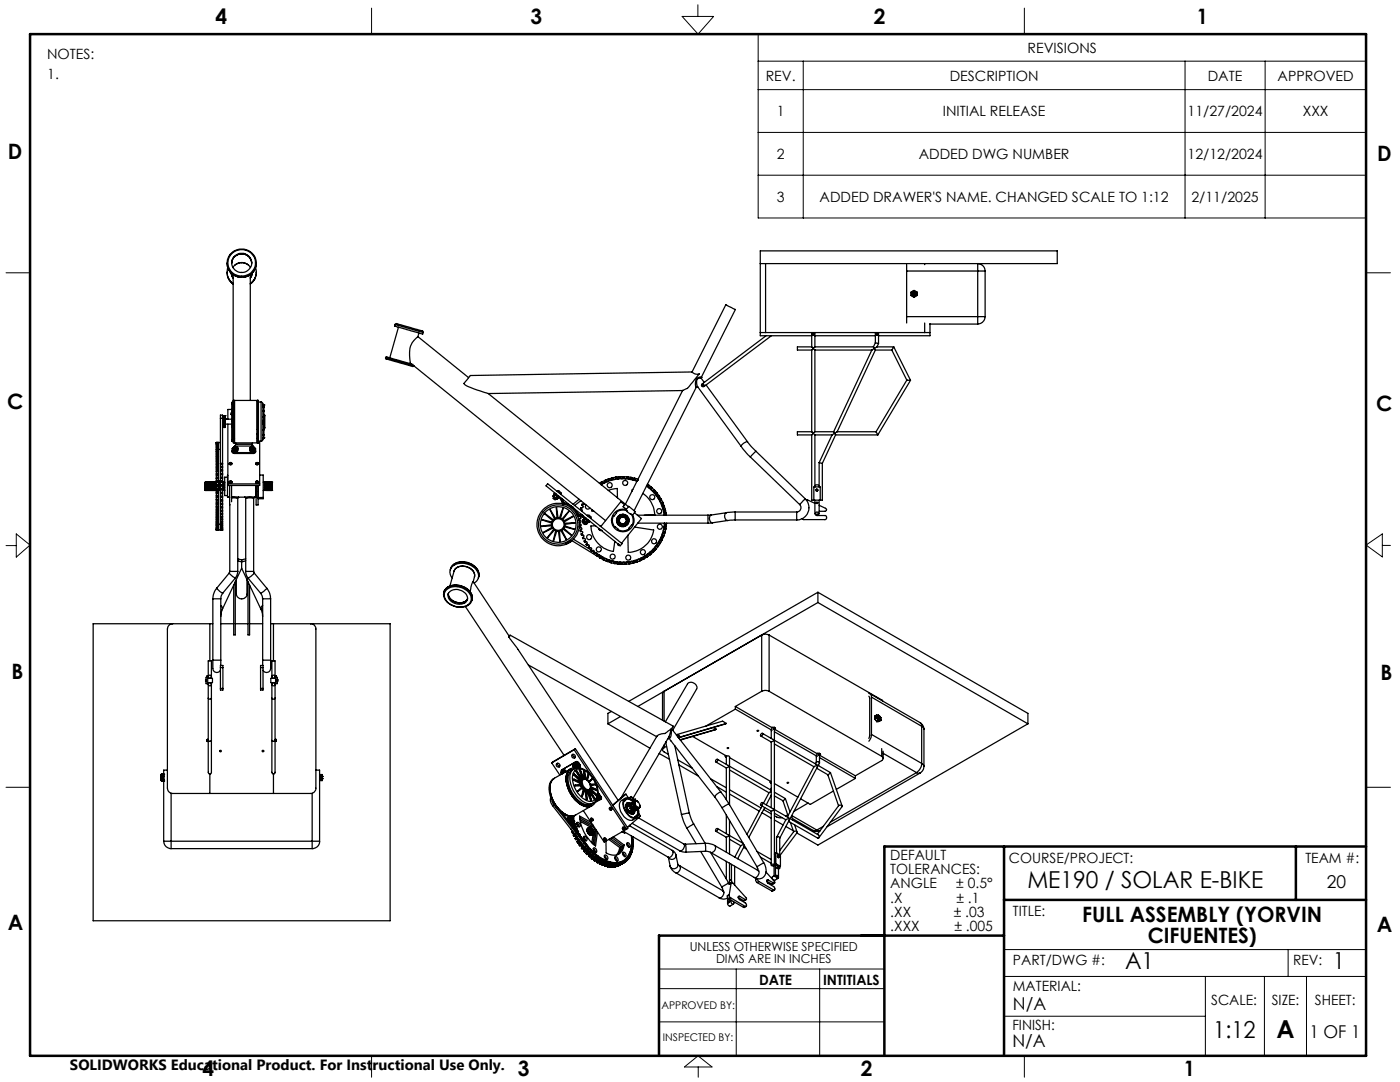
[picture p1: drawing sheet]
<svg xmlns="http://www.w3.org/2000/svg" width="279mm" height="216mm" viewBox="0 0 279 216" stroke-linecap="round" stroke-linejoin="round" font-family="sans-serif">
<defs><g id="words">
<text font-size="4.9" x="254.7" y="207.1">A</text>
<g font-size="4.7">
<text x="205" y="177.2">ME190 / SOLAR E-BIKE</text>
<text x="224.5" y="193.4">A1</text>
<text x="266" y="193.4">1</text>
<text x="242.1" y="207.1">1:12</text>
</g>
<g font-size="4.2">
<text x="43" y="4.7">4</text>
<text x="105.9" y="4.7">3</text>
<text x="174.4" y="4.7">2</text>
<text x="238.8" y="4.7">1</text>
<text x="1.6" y="31.7">D</text>
<text x="274.8" y="32">D</text>
<text x="1.4" y="81.6">C</text>
<text x="274.6" y="82">C</text>
<text x="2.3" y="135.4">B</text>
<text x="275.5" y="135.8">B</text>
<text x="1.5" y="185.6">A</text>
<text x="216" y="183.9">FULL ASSEMBLY (YORVIN</text>
<text x="274.8" y="186">A</text>
<text x="229.1" y="188.1">CIFUENTES)</text>
<text x="40.4" y="214.8">4</text>
<text x="103.3" y="214.8">3</text>
<text x="171.8" y="214.8">2</text>
<text x="236.3" y="214.8">1</text>
</g>
<g font-size="3.5">
<text x="264.8" y="177.2">20</text>
<text x="202.2" y="201.6">N/A</text>
<text x="202" y="209">N/A</text>
<text x="261.3" y="207.1">1 OF 1</text>
</g>
<text font-size="3" x="14" y="213.5">SOLIDWORKS Educational Product. For Instructional Use Only.</text>
<g font-size="2.8">
<text x="9.4" y="11.8">NOTES:</text>
<text x="205.1" y="10.5">REVISIONS</text>
<text x="9.4" y="15.7">1.</text>
<text x="152.8" y="16.1">REV.</text>
<text x="189.5" y="16.1">DESCRIPTION</text>
<text x="241" y="16.1">DATE</text>
<text x="255" y="16.1">APPROVED</text>
<text x="155" y="23.2">1</text>
<text x="188.2" y="23.2">INITIAL RELEASE</text>
<text x="237" y="23.2">11/27/2024</text>
<text x="260" y="23.2">XXX</text>
<text x="155" y="31.7">2</text>
<text x="183.3" y="31.7">ADDED DWG NUMBER</text>
<text x="237" y="31.7">12/12/2024</text>
<text x="155" y="40.3">3</text>
<text x="163.6" y="40.3">ADDED DRAWER'S NAME. CHANGED SCALE TO 1:12</text>
<text x="237.8" y="40.3">2/11/2025</text>
<text x="177.7" y="171.6">DEFAULT</text>
<text x="201.4" y="172.1">COURSE/PROJECT:</text>
<text x="260.5" y="172.1">TEAM #:</text>
<text x="177.7" y="174.4">TOLERANCES:</text>
<text x="177.7" y="177.3">ANGLE</text>
<text x="190.8" y="177.3">± 0.5°</text>
<text x="177.7" y="180.1">.X</text>
<text x="177.7" y="182.9">.XX</text>
<text x="177.7" y="185.7">.XXX</text>
<text x="190.3" y="182.9">± .03</text>
<text x="190.5" y="185.7">± .005</text>
<text x="190.9" y="180.1">± .1</text>
<text x="202.2" y="182.7">TITLE:</text>
<text x="151.5" y="196.5">DATE</text>
<text x="164.3" y="196.5">INTITIALS</text>
<text x="202.2" y="197.8">MATERIAL:</text>
<text x="202.2" y="192.6">PART/DWG #:</text>
<text x="258.1" y="192.6">REV:</text>
<text x="241.7" y="200.6">SCALE:</text>
<text x="253.8" y="200.6">SIZE:</text>
<text x="262.4" y="200.6">SHEET:</text>
<text x="202" y="205.5">FINISH:</text>
</g>
<g font-size="2.5">
<text x="137.6" y="189.8">UNLESS OTHERWISE SPECIFIED</text>
<text x="142.9" y="192.3">DIMS ARE IN INCHES</text>
</g>
<g font-size="2.1">
<text x="132" y="201.4">APPROVED BY:</text>
<text x="132.3" y="207.6">INSPECTED BY:</text>
</g>
</g></defs>
<g fill="none" stroke="#000" stroke-width=".25">
<path d="M45.3 52.5a2.48 2.48 0 0 0 .7 1.8M45.3 54.3l.3 1.3M45.5 53.4a2.66 2.66 0 0 0 1 3.2M45.6 55.6l.9 1.1M46 54.3a2.99 2.99 0 0 0 1.8 1M46 54.3a3.1 3.1 0 0 0 1.9 1M46.1 54.5l.4 1zM46.2 50.7a2.68 2.68 0 0 1 4.3 .2 2.68 2.68 0 0 1-1.4 4.1 2.66 2.66 0 0 1-3.1-1 2.66 2.66 0 0 1 .2-3.3zM46.2 52.5a2 2 0 0 1 2-1.8 2 2 0 0 1 2 1.8M46.3 50.4a2.84 2.84 0 0 1 4.3 .5 2.84 2.84 0 0 1-1.2 4.2 2.83 2.83 0 0 1-3.6-1 2.83 2.83 0 0 1 .5-3.7zM46.5 53.4a2.03 2.03 0 0 1 3.5 0M46.5 54.8v25.4"/>
<path d="M46.9 52.9a2.19 2.19 0 0 1 2.7 0M50 54.8v25.1M50.3 54.5l-.3 1zM50.6 54.2a2.92 2.92 0 0 1-1.9 1.1M50.9 55.5l-.2 .4-.7 .8 .7-.8zM51 53.4a2.79 2.79 0 0 1-1 3.2M51.2 52.5a2.84 2.84 0 0 1-2.6 2.8M51.2 54.3l-.3 1.2M151.7 52.6h59.3v-2.5h-59.3v16.9h10.3M152.8 52.6v13.8M180.9 52.8v1.3M180.9 54.1h14.2"/>
<path d="M180.9 54.1v9.1M182 58.4h.1M182 58.8h.1M182 58.4l.2 .1M182.1 58.8h.1M182.1 58.4h-.1M182.1 58.4h.1M182.1 58.4l.1 .1M182.2 58.5h.1M182.2 58.7v.1M182.2 58.7h.1M182.2 58.8h-.1"/>
<path d="M182.2 58.8h.1M182.2 58.7l-.2 .1M182.4 58.2h.1M182.4 58.3h.1M182.4 59.1h.1M182.4 58.9h.1M182.4 58.2v.1M182.4 58.9v.2M182.6 58.7v.1M182.6 58.8h.1M182.6 58.7h.1M182.6 58.5h.1"/>
<path d="M182.6 58.7l.2 .1M182.8 58.8h.1M182.8 58.4h.1M182.8 58.4l-.2 .1M183 59h.1M184.5 52.6v.2M195.1 54.1h1.5M195.1 54.1v-1.4a1.37 1.37 0 0 1 1.5 1.4M195.1 54.1v9.1M196.6 54.1v9.1M46.8 79.9v7.6M46.8 79.9h.1"/>
<path d="M51.4 79.9h.1M51.4 79.9v5.8M51.4 79.9v8.5M76.9 71.4l.2 .2 5.2 1.5 .2-.1M76.9 71.4l5.6 1.6M77 71.3l.2-.1 5.2 1.5M77 71.3l5.5 1.6M77 71.3l-.1 .1M78.8 64.8l.1-.1a2.61 2.61 0 0 1 1.8 .3l3.6 1 .2 .4M78.8 64.8l-.1 .3 5.6 1.6 .2-.3M78.8 64.8l5.7 1.6M79.5 65.3l-1.7 6.1"/>
<path d="M81.9 72.4l-.1 .2M81.9 72.5l.2 .1M82.5 73l38.4 30.9M83.4 67.2a4.1 4.1 0 0 0-1.6 4.2l.1 1M83.4 67.2l10.1 8.2M83.6 66.5l-.2 .7M136.2 77.9l-11.4 22.7-27.4-22.1M138.1 74.2l-44.2 .7-1.3 1.6a6.3 6.3 0 0 0 3.2 1.5l1.6 .5M138.1 74.2a1.46 1.46 0 0 0 1.5 .4l-1.7 2.1a3.3 3.3 0 0 1-1.7 1.2l-38.8 .6M138.1 74.2l6.8-13.4 1.8 .9-6.8 13.6M139 77.2h.2M139.9 75.3v.2"/>
<path d="M139.9 75.3h.1M139.9 75.3a.92 .92 0 0 0-1.1 1.1l.1 .9 .1-.1-12.5 24.7M139.9 75.5a.7 .7 0 0 0-.8 .1 .7 .7 0 0 0-.1 .8l.2 .8 8.7 11.9M139.9 75.5l.6 .8M140.2 76.7h.2l.1 .2-.1 .1h-.2l-.1-.1zM140.9 76.8l8.3 11.4M151.7 66.4h1.1M152.8 66.4h31.7M152.9 67l-12.8 9.6a.31 .31 0 0 0 0 .5 .31 .31 0 0 0 .4 0l13.5-10.1M162 69.2l.3 .3M162 69.2h-2.9v.7h2.9M162 66.4v2.8"/>
<path d="M162 69.9v16.2M162.2 66.5h.2l.1 .2-.1 .2h-.2l-.1-.2zM162.3 69.5l-.3 .4M162.3 69.5l.3 .4M162.6 69.2l-.3 .3M162.6 66.4v2.8M162.6 69.9v16.2M162.6 69.2h11.7M162.6 69.9h11.4M162.6 67h12.1M174 69.9l-7.6 16.2M174.3 69.2l.2 .3"/>
<path d="M174.5 69.5l.2 .4M174.5 69.5l-.5 .4M174.7 68.4l.6 .1M174.7 68.4l-.4 .8M174.7 66.4v2M174.7 69.9h3.3M174.7 69.9l-7.6 16.2M174.9 66.5h.2l.1 .2-.1 .2h-.2l-.1-.2zM175 69.2l-.5 .3M175 69.2h3.4M175.3 68.5l-.3 .7M175.3 66.4v2.1"/>
<path d="M178 69.9l3 5.9M178.4 69.2l-.4 .7M178.4 69.2l3.3 6.7M180.9 63.2v1.3M180.9 63.2h14.2M181 75.8l.7 .1M181 75.8l-6.2 10.3M181.7 75.9l-6.5 10.9M184.5 66.4h1.1M184.5 64.5v1.9M185.5 64.7h9.6M185.6 64.7v2.3h-10.3"/>
<path d="M195.1 63.2v1.5M195.1 63.2h1.5M196.6 63.2a1.57 1.57 0 0 1-1.5 1.5M40.9 96.8v.4M40.9 97.2v.3M40.9 96.5v.3M40.9 97.5v.2M40.9 96.3v.2M40.9 97.7v.1M40.9 96.3h.1M40.9 97.8l.1 .1M40.9 96.8h.1"/>
<path d="M40.9 97.2h2.3M40.9 97.5h.1M40.9 97.2l.1 .1M40.9 96.8h2.3M40.9 97.5l.1 .1M40.9 97.7l.1 .1M41 96.4v.3M41 96.2v.2M41 96.2h.1M41 97.9h.1M41 97.6v.2M41 97.3v.2"/>
<path d="M41 96.8v.3M41 97.1h2.2M41 96.2h2.2M41 97.9h2.2M41 96.2l-.1 .1M41 96.2h3.6M41 96.7h3M41 96.4h2.2M41 96.8h2.2M41 97.3h2.2M41 97.5h2.2M41 97.6h2.2"/>
<path d="M41 97.8h2.2M41 97.1l-.1 .1M41 96.4l-.1 .1M41 96.7l-.1 .1M43.2 96.7v.3M43.2 97.5v.3M43.2 96v.3M43.2 98.2v.3M43.2 97.8h.1M43.2 95.2v.3M43.2 97v.4M43.2 96.3v.4"/>
<path d="M43.2 96h.1M43.2 97.8v.4M43.2 99v.2M43.2 95.5v.5M43.2 94.5v.2M43.2 98.5v.4M43.2 94.8v.4M43.2 99.7v.3M43.2 99.2v.4M43.2 93.7v.3M43.2 94.1v.4M43.2 100v.3"/>
<path d="M43.2 93.4v.3M43.2 93.1v.2M43.2 92.8v.3M43.2 92.4v.2M43.2 92.1v.3M43.2 91.8v.2M43.2 91.5v.3M43.2 91.2v.2M43.2 91v.2M43.2 90.6v.2M43.2 90.5v.1M43.2 90.1v.2"/>
<path d="M43.2 89.7v.2M43.2 89.7h.1M43.2 89.3v.1M43.2 89v.1M43.2 88.7v.1M43.2 88.5v.1M43.2 88.4h.4zM43.2 88.3h.1M43.2 99.6h.4M43.2 95.2h.4M43.2 94.8h.4M43.2 90.3h.4"/>
<path d="M43.2 90.5h.4M43.2 97h.4M43.2 96.7h.4M43.2 97.5h.4M43.2 97.8h.4M43.2 96h.4M43.2 98.5h.4M43.2 98.2h.4M43.2 88.3v.2M43.2 88.6v.1M43.2 88.8v.2M43.2 89.1v.2"/>
<path d="M43.2 89.4v.3M43.2 89.9v.2M43.2 90.3v.2M43.2 90.8v.2M43.2 91.4v.1M43.2 92v.1M43.2 92.6v.2M43.2 93.3v.1M43.2 94v.1M43.2 94.7v.1M43.2 95.5h.1M43.2 97h.1"/>
<path d="M43.2 97.4v.1M43.2 98.2h.1M43.2 98.9v.1M43.2 99.6v.1M43.2 97.4h.4M43.2 95.5h.4M43.2 96.3h.4M43.2 99h.4M43.2 99.2h.4M43.2 94.5h.4M43.2 94.7h.4M43.2 98.9h.4"/>
<path d="M43.2 100h.4M43.2 99.7h.4M43.2 94h.4M43.2 93.7h.4M43.2 94.1h.4M43.2 93.4h.4M43.2 93.1h.4M43.2 93.3h.4M43.2 92.8h.4M43.2 92.6h.4M43.2 92.4h.4M43.2 92.1h.4"/>
<path d="M43.2 91.8h.4M43.2 92h.4M43.2 91.5h.4M43.2 91.4h.4M43.2 91.2h.4M43.2 91h.4M43.2 90.8h.4M43.2 90.6h.4M43.2 90.1h.4M43.2 89.9h.4M43.2 89.7h.4M43.2 89.4h.4"/>
<path d="M43.2 89.3h.4M43.2 89.1h.4M43.2 89h.4M43.2 88.8h.4M43.2 88.7h.4M43.2 88.6h.4M43.2 88.5h.4M43.2 88.3h.4M43.6 96.7v.3M43.6 97.5v.3M43.6 96v.3M43.6 98.2v.3"/>
<path d="M43.6 97.8h.1M43.6 95.2v.3M43.6 97v.4M43.6 96.3v.4M43.6 96h.1M43.6 97.8v.4M43.6 99v.2M43.6 95.5v.5M43.6 94.5v.2M43.6 98.5v.4M43.6 94.8v.4M43.6 99.7v.3"/>
<path d="M43.6 99.2v.4M43.6 93.7v.3M43.6 94.1v.4M43.6 100v.3M43.6 93.4v.3M43.6 93.1v.2M43.6 92.8v.3M43.6 92.4v.2M43.6 92.1v.3M43.6 91.8v.2M43.6 91.5v.3M43.6 91.2v.2"/>
<path d="M43.6 91v.2M43.6 90.6v.2M43.6 90.5v.1M43.6 90.1v.2M43.6 90.1h.1M43.6 89.7v.2M43.6 89.7h.1M43.6 89.3v.1M43.6 89v.1M43.6 88.7v.1M43.6 88.5v.1M43.6 88.3h.1"/>
<path d="M43.6 97.1h.4M43.6 96.2h.4M43.6 97.9h.4M43.6 88.3v.2M43.6 88.6v.1M43.6 88.8v.2M43.6 89.1v.2M43.6 89.4v.3M43.6 89.9v.2M43.6 90.3v.2M43.6 90.8v.2M43.6 91.4v.1"/>
<path d="M43.6 92v.1M43.6 92.6v.2M43.6 93.3v.1M43.6 94v.1M43.6 94.7v.1M43.6 95.5h.1M43.6 97h.1M43.6 97.4v.1M43.6 98.2h.1M43.6 98.9v.1M43.6 99.6v.1M43.6 96.4h.4"/>
<path d="M43.6 96.8h.4M43.6 97.3h.4M43.6 97.5h.4M43.6 97.6h.4M43.6 97.8h.4M43.6 97.2h.4M44 92.5v13.3M44 83.5v-.7h.4v.7M44 92.5h.4M44 83.5h.4M44 83.5v9M44 96.7h.4v.3h-.4z"/>
<path d="M44 97.5h.4v.3h-.4zM44 96.2v-.2h.4v.2M44 98.2h.4v.3h-.4zM44 95.2h.4v.3h-.4zM44 99h.4v.2h-.4zM44 94.5h.4v.2h-.4zM44 99.7h.4v.3h-.4zM44 93.7h.4v.3h-.4zM44 93.1h.4v.2h-.4zM44 92.4v.2h.4v-.1M44.4 92.5v13.3M44.4 83.6l.2 .1-.1 .1"/>
<path d="M44.4 96.8h.4h-.2M44.4 96.2h.4h-.2M44.4 97.2h.4M44.4 97.1h.2M44.4 84.6h.1M44.4 83.8h.1M44.4 97.9h.4M44.4 83.5v9M44.4 84.3h.1M44.4 96.7h.2M44.4 96.4h.2M44.4 96.8h.2"/>
<path d="M44.4 97.3h.2M44.4 97.5h.2M44.4 97.6h.2M44.4 97.8h.2M44.5 83.8v.5M44.5 84.3v.3M44.6 83.7v.8M44.6 84.5l-.1 .1M44.6 84.5h.1M44.6 96.7h.2M44.6 96.4h.2M44.6 96.2h.2"/>
<path d="M44.6 97.8h.2M44.6 97.5h.2M44.6 97.1l.2 .1M44.6 83.8h.1M44.6 96.4h.1M44.6 96.7v.1M44.6 97.1v.2M44.6 97.5v.1M44.7 84.3h.1M44.7 83.9v.3M44.7 84.2h.1M44.7 83.6v.1"/>
<path d="M44.7 83.6h.1M44.7 83.7v.2M44.7 84.4v.3M44.7 84.7v.1M44.7 84.9h.1M44.7 83.4v.2M44.7 83.3v.1M44.7 83.1v.1M44.7 84.9v.2M44.7 85.1v.1M44.7 83v.1M44.7 82.9h.1"/>
<path d="M44.7 84.4h.2M44.7 83.6h1.5M44.7 84.9h.2M44.7 83.1h.2M44.7 85.2v.1l.2-.1M44.7 82.9h.2M44.7 84.3h.2M44.7 84.2h.2M44.7 82.9v.1M44.7 83.2v.1M44.7 83.7h.1M44.7 84.2v.1"/>
<path d="M44.7 84.3v.1M44.7 84.8v.1M44.7 83.9h.2M44.7 83.7h.2M44.7 84.7h.2M44.7 84.8h.2M44.7 83.4h.2M44.7 83.2h.2M44.7 83.3h.2M44.7 85.1h.2M44.7 85.2h.2M44.7 85.3h.2"/>
<path d="M44.7 83h.2M44.8 97.6h-.2M44.8 97.2l-.2 .1M44.9 84.3h.1M44.9 83.9v.3M44.9 84.2h.1M44.9 83.6v.1M44.9 83.6h.1M44.9 83.7v.2M44.9 84.4v.3M44.9 84.7v.1M44.9 84.9h.1"/>
<path d="M44.9 83.4v.2M44.9 83.3v.1M44.9 83.1v.1M44.9 84.9v.2M44.9 85.1v.1M44.9 83v.1M44.9 82.9h.1M44.9 84.6h1.3M44.9 82.9v.1M44.9 83.2v.1M44.9 83.7h.1M44.9 84.2v.1"/>
<path d="M44.9 84.3v.1M44.9 84.8v.1M45.4 95.2h-.6v3.7h.6M45.5 94.9l-.1 4.3h.2M45.5 84.6v12.3h6.3v-8.8M45.5 96.6h6.3M45.6 99.2l.2 .1M45.6 99.2h.2M45.7 96.2a.29 .29 0 0 0 .3 .3 .29 .29 0 0 0 .3-.3M45.7 92.5a.29 .29 0 0 0 .3 .3 .29 .29 0 0 0 .3-.3M45.8 92.3a.24 .24 0 0 1 .4 0 .24 .24 0 0 1-.2 .4 .24 .24 0 0 1-.2-.3zM45.8 96.9l.1 3.9"/>
<path d="M45.9 96.2h.1M45.9 96.2h.2M45.9 92.5h.1M45.9 92.5h.2M46 92.4h.1M46 96.1h.1M46.1 96.2h.1M46.1 92.5h.1M46.1 96.1v.1l-.2-.1M46.1 96.1h-.2M46.1 92.4v.1M46.1 96.1v.1"/>
<path d="M46.1 92.4h-.1M46.1 92.4v.1l-.2-.1M46.2 99.1l1.4 .1M46.2 99.4h1.2M46.2 96.9v3.2M46.2 83.9l.3 .2M46.2 85.1v2.9l.3 .1M46.2 82.3a.29 .29 0 0 0-.1 .2 .29 .29 0 0 0 .1 .3M46.2 82.6l-.1 .1M46.2 83.9h.3M46.2 80.5v3.4M46.2 85.1l.3 .1"/>
<path d="M46.2 83.9v1.2M46.2 85.1h.1M46.2 80.4h.1M46.2 81.7h-.7v1.9M46.2 80.4v.1M46.3 90l.1 .2 .3 .1M46.5 80.3l-.3 .2M46.5 80.2l-.3 .2M46.5 80.3v3.6M46.5 85.2v2.9M46.5 84.9l-.3 .2M46.5 84.9v.3"/>
<path d="M46.5 84.9h.1M46.5 84.1v.8M46.5 83.9v.2M46.5 80.3h.1M46.5 88.1h.1M46.5 80.2v.1M46.5 84.1h.1M46.5 85.2h.1M46.5 83.9h.1M46.5 89.7l.1 .3 .4 .2M46.5 89.7l.2 .1M46.5 89.5l.2 .3"/>
<path d="M46.5 89.5v.2M46.5 89.3v.2M46.5 89.3l-.2 .2v.7l.4 .3M46.7 89.3l.1 .4h.3l.1-.4M46.7 89.8l.3 .1M46.7 89.8h.5M46.7 89.2l-.2 .3M46.7 89.2l-.2 .1M46.7 90.3h3.9M46.7 90.3v.2M46.7 90.5h3.9M46.8 88.3h.1"/>
<path d="M46.8 87.5v.9M46.8 89l-.3 .3M46.8 89h3.7M46.8 89.1l-.1 .1M47 89.1l-.3 .1M47 89.9v.3M47 89.1h.1M47 88.7l-.2 .3M47 88.7h.1M47 88.7h3.4M47 88.4v.3M47.1 89.1l.1 .1z"/>
<path d="M47.2 89.8l-.2 .1M47.2 89.2l.2 .3M47.2 89.2l.2 .1v.2M47.4 89.7v.3l-.4 .2M47.4 89.7l-.2 .1M47.4 89.5l-.2 .3M47.4 89.5v.2M47.6 99.2l-.2 .1v14.7M47.6 99.2h1.3M48.9 99.2l.1 .2M48.9 99.2l.9-.1 1 .1M49 99.4h.1"/>
<path d="M49 99.4l.6-.1 1 .1M49 99.4v14.6M49.9 89.7v.3l.4 .2M49.9 89.5l.2 .3M49.9 89.5v.2M49.9 89.7l.2 .1M50.1 89.3l.1 .4 .4-.1v-.3M50.1 89.8l.2 .1M50.1 89.8h.5M50.1 89.2l-.2 .3M50.2 89.1l-.1 .1M50.3 89.1l-.2 .1"/>
<path d="M50.3 89.9v.3M50.3 89.1h.1M50.4 88.7l.1 .3M50.4 88.7h.1M50.4 88.4v.3M50.4 88.7v.2M50.4 89.1l.2 .1zM50.5 89l.5 .5v.7l-.4 .3M50.6 89.2l.2 .3M50.6 89.2l.2 .1v.2M50.6 89.8l-.3 .1M50.6 90.3v.2"/>
<path d="M50.6 99.4v14.6M50.8 89.7v.3l-.5 .2M50.8 89.7l-.2 .1M50.8 89.5l-.2 .3M50.8 89.5v.2M50.8 99.2l-.2 .2M51 96.2a.29 .29 0 0 0 .3 .3 .29 .29 0 0 0 .3-.3M51 92.5a.29 .29 0 0 0 .3 .3 .29 .29 0 0 0 .3-.3M51 90l-.4 .3M51.1 96.9v2.3h-.3M51.1 98.9h.1M51.1 92.3a.24 .24 0 0 1 .4 0 .24 .24 0 0 1-.2 .4 .24 .24 0 0 1-.2-.3z"/>
<path d="M51.1 96.9v3.9h.4v-3.9M51.2 96.2h.1M51.2 96.2h.2M51.2 92.5h.1M51.2 92.5h.2M51.3 92.4h.1M51.3 96.1h.1M51.4 88.4h.1M51.4 88.3h.1M51.4 80h.1M51.4 96.2h.1M51.4 92.5h.1"/>
<path d="M51.4 86.6v1.8M51.4 86.6h.1M51.4 85.7v.9M51.4 96.1v.1l-.2-.1M51.4 96.1h-.2M51.4 92.4v.1M51.4 96.1v.1M51.4 92.4h-.1M51.4 92.4v.1l-.2-.1M51.4 85.7h.2M51.4 86.5h.2M51.4 86.6h.2"/>
<path d="M51.5 98.1h.1M51.5 96.9v2.4M51.5 99.3h1M51.5 99.3v.2h1v-.2M51.6 85.7v-5.8h-5v8.5h5v-1.8M51.6 85.7v.8M51.6 86.5v.1M51.6 88.1h.5M51.6 80.2h.5M51.8 94.8h.7v4.5M52.1 80.2l.4 .3v7.3l-.4 .3M52.1 80.2v7.9"/>
<path d="M52.5 86.8h.2M52.5 84.5h.2M52.5 84.2h.2v.3h-.2M52.5 83.1h.2M52.5 84.7h.2v2.8h-.2M52.5 83.2h.2M52.5 85.7h.2M52.5 85.8h.2M52.5 86.7h.2M52.5 81.2h.2M52.5 87.3h.2M52.5 80.8h.2"/>
<path d="M52.5 82.1h.2M52.5 82h.2M52.5 96.2h1.7M52.5 97.9h1.7M52.7 82.8l.1 .1v2.4l-.1 .1M52.7 85.4h.1M52.7 82.8h.1M52.7 87.3h.1M52.7 80.8h.1M52.7 82.8v2.6M52.7 80.8v3.1h-.2M52.8 96.2h.3z"/>
<path d="M52.8 96.8h.3M52.8 97.2l.3 .1M52.8 97.8l.3 .1zM52.8 96.8h1.5M52.8 97.2h1.5M53.1 96.2h1.1v.2M53.1 96.4h-.3h.3M53.1 96.7l-.3 .1M53.1 97.1l-.3 .1M53.1 97.5l-.3 .1h.3M53.1 97.1h1.1M53.1 96.7h1.1"/>
<path d="M53.1 96.4h1.1M53.1 96.8h1.1M53.1 97.3h1.1M53.1 97.5h1.1M53.1 97.6h1.1M53.1 97.8h1.1M53.1 96.4h.1M53.1 96.7v.1M53.1 97.1v.2M53.1 97.5v.1M54.2 96.2h.1M54.2 96.4v.3"/>
<path d="M54.2 96.8v.3M54.2 97.3v.2M54.2 97.6v.2M54.2 97.9h.1M54.2 96.2l.2 .1v1.4l-.2 .2M54.2 96.7l.1 .1M54.2 97.8l.1-.1-.1 .2M54.2 97.5h.1l-.1 .1M54.2 97.1l.1 .1M54.2 96.4l.1 .1-.1-.1M54.2 96.2l.1 .1M54.3 97.2l-.1 .1"/>
<path d="M54.3 96.8h-.1M109.3 96.5l14.8 12-.3 .4-14.8-12zM110.4 99l.1 .1M110.4 99.4l.4 .3M110.5 99.1l.3 .2M110.5 99.1h.1M110.6 99.2l-.2 .2M110.6 99.1l.2 .2M110.6 98.7h.1M110.6 98.7l.2 .1M110.6 98.7l-.2 .3M110.7 98.3l-.1 .3 .3 .2"/>
<path d="M110.8 99.3l.2 .1M110.8 99.3l.3 .3M110.8 98.8l.5 .4M110.8 98.8l-.2 .3M110.9 98.8l.4 .4M111 99.5l-.2 .2M111 99.4l.1 .2M111.1 98.6l-.2 .2M111.1 99.6h.1M111.3 98a.6 .6 0 0 1 .7 .6M111.3 98l.7 .6M111.3 98h-.1"/>
<path d="M111.3 99.2l-.3 .2M111.3 99.2h.1M111.3 99.2l.7 .5M111.4 99.2v.1M111.4 99.3l-.2 .3M111.5 99l-.2 .2M112 98.6h-.1M112 99.7v.1M112 99.8l.3 .7M112.1 99.4v.1M112.1 99.5l.1 .1M112.1 99.5l-.1 .2"/>
<path d="M112.2 99.6l.2 .7M112.2 99.6l-.2 .2M115.6 99.6l-1.2 1M115.9 99.9l-1.2 1M121.4 97.9l1.8-.4v1.8M126.3 97.7l-.1 .3M127.2 95.8a.2 .2 0 0 1-.2 .2 .2 .2 0 0 1-.2-.3v-.2l-.2-.1-.1 .2a.2 .2 0 0 1-.2 .1 .2 .2 0 0 1-.2-.2v-.2h-.1l-.2 .2a.2 .2 0 0 1-.2 .1 .2 .2 0 0 1-.2-.2l-.1-.3h-.2v.3a.22 .22 0 0 1-.3 .1 .22 .22 0 0 1-.2-.1v-.3h-.2l-.1 .3a.22 .22 0 0 1-.2 .1 .22 .22 0 0 1-.2-.1l-.1-.3h-.2v.3a.22 .22 0 0 1-.2 .2 .22 .22 0 0 1-.2-.2l-.2-.2h-.2v.3a.23 .23 0 0 1-.1 .2 .23 .23 0 0 1-.3-.1l-.1-.3-.2 .1v.2a.2 .2 0 0 1-.2 .3 .2 .2 0 0 1-.2-.2l-.2-.2-.1 .1v.2a.21 .21 0 0 1-.1 .3 .21 .21 0 0 1-.3-.1l-.1-.2-.3 .1 .1 .2a.22 .22 0 0 1-.1 .3 .22 .22 0 0 1-.3-.1l-.1-.2-.3 .1 .1 .5a8.2 8.2 0 0 1 7.1-.7M127.2 95.8h.1M127.3 95.6a8.8 8.8 0 0 0-7.7 .8M128.3 98.5a5.2 5.2 0 0 1 2.4 4.3h-2.1M129 97a8.2 8.2 0 0 1 3.5 5.8M129 96.9l.4-.2 .2 .2-.2 .2a.21 .21 0 0 0 .1 .2 .21 .21 0 0 0 .3 0h.3l-.1 .2a.21 .21 0 0 0 0 .3 .21 .21 0 0 0 .3 .1l.2-.2 .2 .1-.2 .3a.22 .22 0 0 0 0 .2 .22 .22 0 0 0 .3 .1l.2-.2 .1 .2 .1 .1-.2 .1a.22 .22 0 0 0 0 .3 .22 .22 0 0 0 .3 .1l.2-.1 .1 .2-.2 .2a.19 .19 0 0 0 0 .2 .19 .19 0 0 0 .3 .1h.3l-.2 .3a.2 .2 0 0 0 0 .3 .2 .2 0 0 0 .2 .1l.3-.1 .1 .2-.2 .2a.21 .21 0 0 0-.2 .2 .21 .21 0 0 0 .3 .2l.2-.1 .1 .2-.2 .2a.21 .21 0 0 0-.1 .2 .21 .21 0 0 0 .2 .2l.3-.1v.2l-.2 .2a.21 .21 0 0 0-.1 .2 .21 .21 0 0 0 .2 .2h.2l.1 .3-.4 .1"/>
<path d="M129.2 96.6a8.5 8.5 0 0 1 3.8 6.2M147.9 89.1l1.8 2.1M149.2 88.2l1.6 1.8M149.2 88.2a1.47 1.47 0 0 0-1.3 .9M149.7 91.2l9.9 9.5M150.8 90l-1.1 1.2M150.8 90l9.9 9.5M160.7 99.5a2.46 2.46 0 0 1 .6 2.7 2.46 2.46 0 0 1-2.3 1.6M160.7 99.5l-1.1 1.2M160.9 99.7l1.7 .7M162 86.8v13h.4M162 86.1l.3 .4"/>
<path d="M162 86.1h-2.9v.7h2.9M162.3 86.5l.3 .3M162.3 86.5l-.3 .3M162.4 99.8v-2.6h1.3v2.6M162.4 99.8h1.3M162.6 86.1l-.3 .4M162.6 99.8v2.6a.42 .42 0 0 0 .5 .5 .42 .42 0 0 0 .4-.5v-2.6M162.6 86.8v10.4a.42 .42 0 0 1 .5-.5 .42 .42 0 0 1 .4 .5v-4.9M162.6 86.8h3.5M162.6 86.1h3.8M163 97.6h.2l-.1 .4-.2-.1zM163.5 92.3l.6 .2"/>
<path d="M164.1 92.5v7.3h-.4M166.1 86.8l-2.6 5.5M166.4 86.1l.1 .4M166.5 86.5l-.4 .3M166.5 86.5l.3 .3M166.8 86.8h8.4M166.8 86.8l-2.7 5.7M167.1 86.1l-.6 .4M167.1 86.1h7.7M174.8 86.1l.4 .7M42.5 119.5h1.6M42.5 119.5v12.2"/>
<path d="M43.2 100.4v.3M43.2 100.7v.3M43.2 101.1v.3M43.2 101.4v.2M43.2 101.8v.2M43.2 102v.2M43.2 102.4v.2M43.2 102.6v.2M43.2 103v.2M43.2 103.2v.1M43.2 103.5v.2M43.2 103.7v.1"/>
<path d="M43.2 104v.2M43.2 104.5v.1M43.2 104.6h.1M43.2 104.8v.2M43.2 105.2h.1M43.2 105.4v.1M43.2 105.6v.1M43.2 105.8h.4M43.2 105.8h.1M43.2 103.7h.4M43.2 102.8h.4M43.2 103h.4"/>
<path d="M43.2 104.5h.4M43.2 102h.4M43.2 105.7v.1h.4v-.1M43.2 100.3v.1M43.2 101v.1M43.2 101.6v.2M43.2 102.2v.2M43.2 102.8v.2M43.2 103.3v.2M43.2 103.8v.2M43.2 104.2v.3M43.2 104.6v.2"/>
<path d="M43.2 105v.2M43.2 105.2v.2M43.2 105.5v.1M43.2 100.4h.4M43.2 100.7h.4M43.2 100.3h.4M43.2 101h.4M43.2 101.1h.4M43.2 101.4h.4M43.2 101.6h.4M43.2 101.8h.4M43.2 102.2h.4"/>
<path d="M43.2 102.4h.4M43.2 102.6h.4M43.2 103.2h.4M43.2 103.3h.4M43.2 103.5h.4M43.2 103.8h.4M43.2 104h.4M43.2 104.2h.4M43.2 104.6h.4M43.2 104.8h.4M43.2 105h.4M43.2 105.2h.4"/>
<path d="M43.2 105.4h.4M43.2 105.5h.4M43.2 105.6h.4M43.2 105.7h.4M43.3 117.4a3.6 3.6 0 0 0-.8 2.1M43.3 117.4l.5 .6 .7 .4M43.6 100.4v.3M43.6 100.7v.3M43.6 101.1v.3M43.6 101.4v.2M43.6 101.8v.2M43.6 102v.2"/>
<path d="M43.6 102.4v.2M43.6 102.6v.2M43.6 103v.2M43.6 103.2v.1M43.6 103.5v.2M43.6 104v.2M43.6 104.5v.1M43.6 104.6h.1M43.6 104.8v.2M43.6 105.2h.1M43.6 105.4v.1M43.6 105.6v.1"/>
<path d="M43.6 105.8h.1M43.6 100.3v.1M43.6 101v.1M43.6 101.6v.2M43.6 102.2v.2M43.6 102.8v.2M43.6 103.3v.2M43.6 103.7v.3M43.6 104.2v.3M43.6 104.6v.2M43.6 105v.2M43.6 105.2v.2"/>
<path d="M43.6 105.5v.1M44 105.8h.4M44 100.4h.4v.3h-.4zM44 101.1h.4v.3h-.4zM44 101.8h.4v.2h-.4zM44 102.4h.4v.2h-.4zM44 103h.4v.2h-.4zM44 103.5h.4v.2h-.4zM44 104h.4v.2h-.4zM44 104.5h.4v.1h-.4zM44 104.8h.4v.2h-.4zM44 105.2h.4z"/>
<path d="M44 105.4l.4 .1zM44 105.6l.4 .1zM44 105.8h.1M44.1 119.5v12.2M44.4 105.8h.1M44.5 118.4l-.4 .6v.5M45.8 114.3l.6 .7 .6 .4M45.8 114.3l-2.5 3.1M45.9 114l-.1 .3M45.9 114h1.5M45.9 100.6v13.4M47 115.4l-2.5 3"/>
<path d="M47 116.1v10.6h-.4v-9.9M47.2 115.6v3a1.07 1.07 0 0 0 1 .9 1.07 1.07 0 0 0 1.1-.9v-3M47.4 114l-.1 .8-.3 .6M47.4 111.5l.8 .2M47.4 111.9l.8 .2M48.2 112.1v1.3M48.2 111.7v.4M48.2 113.4l-3.9 8.2M48.2 113.4l3.9 8.2M49 114l.2 .9 .3 .5M49 114h1.6M49 111.5l-.8 .2"/>
<path d="M49 111.9l-.8 .2M49.5 115.4l2.5 3M49.5 116.1v10.6h.3v-9.9M50.6 114l.1 .3M50.7 114.3l-.5 .6-.7 .5M50.7 114.3l2.5 3.1M52 118.4l.3 .4 .1 .7M52.4 119.5h1.6M52.4 119.5v12.2M53.2 117.4a3.2 3.2 0 0 1 .8 2.1M53.2 117.4l-.5 .6-.7 .4M54 119.5v12.2"/>
<path d="M88.5 118.3a2.97 2.97 0 0 0 3.3 2.9l1-.2a1.99 1.99 0 0 0 1.4-1.2M88.6 118.1a2.91 2.91 0 0 1 4.3-.9 2.2 2.2 0 0 1 1.3 2.5M88.6 118.2a2.64 2.64 0 0 1 3.5-1.2 2.58 2.58 0 0 1 2.1 2.8M88.6 118.2a2.52 2.52 0 0 1 3.2-1.3 2.65 2.65 0 0 1 2.4 2.8M88.6 118.2l-.1 .1M89.1 117.7a3.2 3.2 0 0 1 5 1.7 2.03 2.03 0 0 1-2.7 1.7 2.7 2.7 0 0 1-2.7-2.7zM89.5 118.4a2.2 2.2 0 0 0 3.1 1.7l.4-.2 .3-.4M89.8 118a2.28 2.28 0 0 1 3.5 1.5 1.85 1.85 0 0 1-2.8 .8 1.36 1.36 0 0 1-.7-2.3zM89.9 113.5a2.6 2.6 0 0 1 3.5-1.2 2.58 2.58 0 0 1 2.1 2.8M89.9 113.5a2.88 2.88 0 0 1 4.1-.9 2.38 2.38 0 0 1 1.5 2.5M89.9 113.5v.2M90.2 115.3a1.74 1.74 0 0 1-.2-1.9 1.74 1.74 0 0 1 1.7-1 3.3 3.3 0 0 1 3.8 2.5 1.73 1.73 0 0 1-.9 1.4"/>
<path d="M90.6 113.9a2.22 2.22 0 0 1 3.6-.2 1.49 1.49 0 0 1 .5 1.4M90.6 113.9a2.1 2.1 0 0 1 3.1-.6 1.62 1.62 0 0 1 1 1.8M90.6 113.9l-.8 3M94.2 119.7v.1M94.4 116.1l-.3 .5-.3 1.5M94.7 115.1l-.3 1 7.3 10.9-.1 .1M95.5 115.1v.2M110.1 104.7l-2 .3 2-.1M110.2 104.2l-2-.5 1.9 .7M110.2 105.2l-1.7 1.1 1.8-.9M110.5 103.8l-1.7-1.2 1.5 1.3M110.5 105.6l-1.2 1.6 1.4-1.5"/>
<path d="M110.9 103.5l-1.1-1.8 .9 1.9M110.9 105.9l-.4 2 .6-2M111.2 103.4l-.1-2.1 .3 2.1M111.7 103.4l.7-1.9-.5 1.9M111.7 105.9l.1 2.1-.4-2M112.1 105.8l.9 1.8-1.1-1.7M112.1 103.6l1.4-1.6-1.2 1.7M112.3 100.5h.1M112.4 100.2a5.8 5.8 0 0 1 3.2 2.5M112.4 100.3l.1 .3M112.4 100.3l-.1 .2M112.5 103.9l1.9-.8-1.8 1"/>
<path d="M112.5 105.4l1.5 1.4-1.6-1.2M112.7 104.4l2-.1-2 .3M112.7 104.9l1.9 .7-2-.5M113.8 108l-.9 .5M113.9 108.1l-1 .5M113.9 108.1l-.2-.2-.8 .5v.2M113.9 108.1a4.2 4.2 0 0 0-.4-7.2 4.2 4.2 0 0 0-6.3 3.4 4.2 4.2 0 0 0 5.7 4.3M113.9 100.9h.1M114.3 101.2h.1M115.1 102.7h.4M115.3 102.9h.1M115.3 102.9v.1"/>
<path d="M115.3 103h.7M115.5 102.7l.7 .1M115.5 102.7l-.2 .2M115.6 103l.2 .1a.19 .19 0 0 1 .2 .2 .19 .19 0 0 1-.2 .2h-.3v.3l.3 .1a.19 .19 0 0 1 .2 .2 .19 .19 0 0 1-.2 .1l-.2 .1M115.6 104.6l.4 .1v.2l-.4 .2v.2l.5 .2-.3 .4v.2h.5l-.1 .3-.2 .1 .1 .3h.2a.22 .22 0 0 1 .2 .1 .22 .22 0 0 1 0 .2l-.3 .2 .1 .2 .4-.1 .1 .2-.2 .4 .1 .2 .4-.1 .1 .1-.3 .4 .2 .2 .4-.1 .1 .2-.2 .4 .1 .1 .5-.1 .1 .1-.1 .5 .5-.1 .1 .3-.2 .2 .2 .2 .2-.2a.21 .21 0 0 1 .3 0 .21 .21 0 0 1 0 .3l-.1 .2 .2 .2 .3-.3 .2 .1v.5l.2 .1 .3-.3 .2 .2-.1 .4 .2 .1 .2-.3a.22 .22 0 0 1 .2 0 .22 .22 0 0 1 .2 .2l-.1 .3h.2l.4-.3 .1 .1v.4l.3 .1 .1-.2a.2 .2 0 0 1 .2-.2 .2 .2 0 0 1 .2 .2v.3l.2 .1 .1-.3a.22 .22 0 0 1 .2-.1 .22 .22 0 0 1 .2 .2v.2l.3 .1 .1-.3 .2-.1 .2 .4h.2l.2-.4 .3 .1v.3h.3v-.3a.22 .22 0 0 1 .2-.2 .22 .22 0 0 1 .2 .2l.1 .2h.2l.1-.4 .2-.1 .3 .4 .2-.1v-.2a.23 .23 0 0 1 .1-.2 .23 .23 0 0 1 .3 .1l.1 .2 .2-.1v-.3l.2-.2 .3 .3 .2-.1v-.4l.2-.1 .3 .3 .2-.2v-.2a.19 .19 0 0 1 0-.2 .19 .19 0 0 1 .3 0l.1 .2 .3-.1-.1-.4 .1-.2 .4 .2 .2-.1-.2-.3 .1-.2 .5 .1 .2-.1-.3-.4 .1-.1 .5 .1 .2-.2-.2-.2a.2 .2 0 0 1 0-.2 .2 .2 0 0 1 .3-.1l.2 .1 .1-.1-.1-.3a.19 .19 0 0 1-.1-.2 .19 .19 0 0 1 .3-.1l.2 .1 .1-.2-.2-.5h.5l.1-.2-.3-.3 .2-.2h.3l.1-.2-.2-.1a.2 .2 0 0 1-.1-.3 .2 .2 0 0 1 .2-.1h.3v-.2l-.2-.2a.21 .21 0 0 1-.1-.2 .21 .21 0 0 1 .2-.1h.3v-.1l-.2-.3a.22 .22 0 0 1-.2-.2 .22 .22 0 0 1 .2-.2h.3v-.2l-.4-.3v.2a8.3 8.3 0 0 1-12.7 6.3l-5.5-3.3M116 103h.1M116 102.6v.1M116.1 103l.7 .6M116.2 102.8h.1M116.2 102.8l-.2 .2M116.3 102.8v.1M116.3 102.8l-.2 .2"/>
<path d="M116.3 103.8l.2 .1M116.3 103.8l.1 .1M116.4 103.9h.1M116.4 104.2l.4 .3M116.4 103.9a.51 .51 0 0 0 .1 .7 .51 .51 0 0 0 .8-.2M116.5 103.9l.2 .2M116.5 103.9h.1M116.6 103.9l.1 .2M116.6 104l-.2 .2M116.6 103.5l.2 .1M116.6 103.5h.1M116.6 103.5l-.3 .3"/>
<path d="M116.7 100.5l-.5 .1-.1 .2 .2 .1a.22 .22 0 0 1 .1 .3 .22 .22 0 0 1-.2 .1h-.3v.2l.2 .2v.3M116.7 104.1l.3 .2M116.7 104.1l.4 .3M116.8 103.6l.4 .4M116.8 103.6l-.2 .3M116.8 103.6l.4 .3M116.9 100.8a.49 .49 0 0 0 .1 .7 .49 .49 0 0 0 .7-.1M116.9 104.3l-.1 .2M116.9 103.4l-.1 .2M117 104.3l.1 .1M117.1 104.4h.1M117.2 102.8a.6 .6 0 0 1 .7 .6"/>
<path d="M117.2 102.8l.7 .6M117.2 103.9l.4 .3 .1-.2M117.2 102.8v.1M117.2 104l-.2 .3M117.2 104l.2 .1M117.4 104.1h.1M117.4 103.7l-.2 .2M117.4 104.1l-.2 .3M117.9 103.4v.1M118.1 101.7v.3h.4M118.9 104.9l-1 .1a5.3 5.3 0 0 0 4.5 5l.3-2M119.6 105.5l.2 .4 .2-.1"/>
<path d="M119.6 105.5l.4 .3M119.6 105.5h.1M119.7 104.9h.4M120 105.8h.1M122.6 102.4a2.17 2.17 0 0 1 2.4-.7l.5-.7 1.3 1.1-.5 .7a2.25 2.25 0 0 1-2.2 3.3 2.25 2.25 0 0 1-1.5-3.7zM123 102.2a2.16 2.16 0 0 1 2.2-.2v.1l.6 .5 .1-.1a2.25 2.25 0 0 1 .3 2.3l-.2-.1-.5 .7h.1a2.06 2.06 0 0 1-2.3 .3l-.5-.6a1.71 1.71 0 0 1-.4-2.2l.2 .1 .4-.7zM123.3 108.5v.2l.4 .1M123.3 108.5h.1M123.3 108.5l.4 .3M123.3 104v.2M123.3 103.6v.2M123.4 104.4l.1 .1"/>
<path d="M123.5 103.6v.3M123.5 104h.1M123.5 103.9v.1M123.5 104v.1M123.5 103.2l-.1 .2M123.5 103.9l.1 .1M123.5 104.1l.1 .3M123.5 103.6h.1M123.5 103.5v.1M123.5 103.5l.1 .1M123.6 104.4h.1M123.6 104l-.1 .1"/>
<path d="M123.6 103.6h-.1M123.6 104.4l.1 .1M123.6 104.7l.2 .1M123.7 103.3l-.2 .2M123.7 108.8h.1M123.7 103.3h.1M123.7 103.2h-.5l-.1 .2v.1l.4-.2 .1 .1-.6 .3v.3l.3-.3h.2l-.4 .5 .1 .2 .1-.3h.2l-.2 .6 .2 .1v-.4h.1v.5l.3 .2-.1-.4 .1-.1 .2 .5h.3l-.3-.3 .1-.1 .5 .4 .2-.1-.4-.2v-.1l.6 .1 .2-.2-.5-.1h.6v-.1l.1-.2-.5 .2 .6-.4v-.2l-.5 .2 .4-.5-.1-.2-.2 .4-.1-.1 .2-.5-.2-.2v.4h-.2M123.7 104.5l.3 .1M123.8 104.3l-.2 .1M123.8 103.2v.1M123.8 103.2l-.1 .1M123.8 102.9l-.2 .1"/>
<path d="M123.8 104.3l-.1 .2M123.8 103.2h.1M124 104.6h.1M124 104.6l.1 .1M124 104.8l.2 .1M124.1 103l-.3 .2M124.1 104.5l-.1 .1M124.1 103h.1M124.1 103v.2M124.1 104.5v.2M124.1 104.7h.3M124.1 102.8l-.1 .1"/>
<path d="M124.2 103h.3M124.2 103h-.1M124.2 103l-.1 .2M124.4 104.7h.1M124.4 102.8h.2M124.4 104.6l.1 .1M124.4 104.6v.1M124.5 104.7h.1M124.5 103h.1M124.5 103v.2M124.6 103l-.1 .2M124.6 103v.1"/>
<path d="M124.6 104.8l-.2 .1M124.6 103.1h.2l-.1-.4 .2 .1v.5M124.6 103.1l-.1-.5h-.3l.3 .4-.6-.3h-.2l.4 .2v.1l-.6-.1-.2 .1h.5l-.1 .2M124.6 103.1l.3 .2M124.6 103.1l-.1 .1M124.7 100.8l-.8-.7-4 5M124.7 104.4l.1 .1M124.7 104.4h.2M124.8 104.5l-.3 .2M124.8 102.9l.1 .1M124.8 104.5h.1M124.9 103.3h.1"/>
<path d="M124.9 104.4l-.1 .1M124.9 103.3l-.1 .1M124.9 103.3l.1 .1M125 103.4l.1 .2M125 104.1h.1M125 104.6l-.2 .1M125 103.4h-.2M125 104.1l.1 .1M125 103.7l.1 .1M125.1 104.2l-.2 .2M125.1 104.1v.1M125.1 103.7h-.1"/>
<path d="M125.1 103.6v.1M125.1 104v.1M125.1 103.7v.1M125.1 103.2l.1 .1M125.1 103.6l-.1 .1M125.1 104l-.1 .1M125.1 103.8v.2M125.2 104.3l-.1 .2M125.3 103.5v.2M125.3 103.9v.2M125.4 101.1l-.6-.5-.4 .5 .6 .5M126.6 105.2l3.9 .6a5.3 5.3 0 0 1-5.1 4.4l-.1-3.4"/>
<path d="M126.6 102.3l1.4 1.2-4 4.9M127.2 102.8h14.1M127.2 104.4h14.1M133 104.4a8.7 8.7 0 0 1-13.3 6.9l-5.6-3.4M141.3 102.8v1.6M142 102.8h-.7M142 102.8a.89 .89 0 0 0 .2 1.5M142.2 104.3l-.9 .1M145 102.3a.89 .89 0 0 0 .2 1.6M145 102.3l-3 .5M145.2 103.9l-3 .4M146.7 103.8l-1.5 .1"/>
<path d="M146.7 102.2l-1.7 .1M146.7 102.2v1.6M146.7 102.2h12.3M146.7 103.8h12.3M159 102.2v1.6M159.6 100.7a.87 .87 0 0 1 .2 .9 .87 .87 0 0 1-.8 .6M163.1 102.9h1.6l.3 .2v.3l-.3 .3h-4.3l-.3-.2M163.2 118.2l-37.7 21.7M163.2 118.2v2M163.2 118.2l41.9 24.1v2.1M163.5 100.8l1.2 .6a.31 .31 0 0 1 .3 .4 .31 .31 0 0 1-.4 .2h-1.1M34.5 124.5a1.07 1.07 0 0 0-1.1 1v31.8a1.07 1.07 0 0 0 1.1 1h27.5a1.02 1.02 0 0 0 1-1v-31.8a1.07 1.07 0 0 0-1-1"/>
<path d="M41 135.9h.1M41 135.7h.1M41.1 135.6h-.1v.4h.1M41.3 135.1v-.3h.2v.6M41.3 134.9h.2M41.5 135.4h.9v.8h-.9M41.5 135.4v.8M41.5 135.2h.1M41.5 134.9h.1M41.5 135.1h-.4v1.3h.4v-.2M41.6 139.3a.34 .34 0 0 0 .3 .2 .34 .34 0 0 0 .3-.2M41.6 136.2v17.9v.2l.3 .1"/>
<path d="M41.6 135.4v-3.5h.6v3.5M41.9 124.5v7.4M42.2 136.2v18l-.3 .2M42.5 131.7v1.1a.91 .91 0 0 0 .2 1.1 .91 .91 0 0 0 1.2 0l.1-.2M42.5 131.7h1.6M42.5 124.5h-23.9v59.2h59.3v-59.2h-23.9M44 137.4v.3h.5v-.3M44 133.2v-.4h.5v.4M44 133.2v4.2M44 137.4h.5M44 133.2h.5M44.1 131.7v1.1"/>
<path d="M44.1 120.8l.2 .4v.4M44.1 124.5h2.5M44.3 121.6l-.2 1.4M44.5 133.2v4.2M47 124.5h2.5M49.8 124.5h2.6M52 137.4v.3h.5v-.3M52 133.2v-.4h.5v.4M52 137.4h.5M52 133.2h.5M52 133.2v4.2M52.1 121.6l.3 1.4"/>
<path d="M52.4 131.7v1.1M52.4 131.7h1.6M52.4 120.8l-.2 .2-.1 .6M52.5 133.2v4.2M54 131.7v1.1a.91 .91 0 0 1-.2 1.1 .91 .91 0 0 1-1.2 0l-.1-.2M54.3 139.3a.34 .34 0 0 0 .3 .2 .34 .34 0 0 0 .3-.2M54.3 136.2v17.9v.2l.3 .1M54.3 135.4v-3.5h.6v3.5M54.6 124.5v7.4M54.9 136.2v18l-.3 .2M54.9 135.2h.1M54.9 134.9h.1"/>
<path d="M55 135.4h-1v.8h1M55 135.4v.8M55 134.9h.1M55 135.1h.3v1.3h-.3v-.2M55.1 135.1v-.3h-.1v.6M55.3 135.6h.1v.4h-.1M55.3 135.6h.1M55.3 135.8h.1M92.9 121l19.7 29.7M101.6 127.1l1.6 2.2 20.2 30.4M101.6 126.8h.2l-.2 .3M101.8 126.8l32.5 18.1a.46 .46 0 0 1-.5 .6l-.2 .2a2.58 2.58 0 0 1-1.8 .8l-.7 .4-7.2 12.3"/>
<path d="M105.4 132.7l25.7 14.3M152 137.9l.6-.1 .9 .1M152 137.9l-5.2 3.1M153.5 126.7l-.6-.2-.9 .2v11.2M153.5 137.9l22.5 13M153.5 126.7v11.2M153.5 126.7l22.5 13M163.2 120.2l-35.9 20.8M163.2 120.2l41.9 24.2M173.4 138.4a.63 .63 0 0 1 .5 .7M173.4 138.9l.2 .4v7.5l-.2 .6M173.6 138.4l10.1 5.8"/>
<path d="M173.9 139.1v7.4M173.9 139.1l10 5.8M176 139.7l.2 .2M176 139.7v.1M32.1 155h.1M32.1 155.4h.1M32.1 155.1h.1M32.1 155.3h.1M32.1 154.7h.1M32.1 154.9h.1M32.1 155.6h.1M32.1 155.2h.1"/>
<path d="M32.1 155.2v.1M32.1 154.7v.4M32.1 155.3v.3M32.2 155.5v.1M32.2 154.5v1.3v-.2M32.2 155.8h.1M32.2 154.5h.1M32.2 154.5v.4M32.2 154.9h.1M32.2 154.9v.6M32.2 154.9h.5h-.5M32.2 155.5h.5l-.5 .1"/>
<path d="M32.2 154.5h.5M32.2 155.8h.5M32.7 154.5h.1M32.7 155.8h.1M33.4 153.7h-.7v14.2M34.1 158.3v9.6M41.3 147.6h.2M41.3 147.8h.2M41.5 147.6h.1M41.6 147.7a.37 .37 0 0 0 .6 0M41.6 147.9l-.3 .1v-.5h.2v.5M41.9 154.4v3.9"/>
<path d="M54.3 147.7a.37 .37 0 0 0 .6 0M54.6 154.4v3.9M54.9 147.6h.1M54.9 147.9l.2 .1v-.5h-.1v.5M55 147.6h.1M55 147.8h.1M62.3 158.3v9.6M63 153.7h.8v14.2M63.8 155.7v.1M63.8 155.1v.1M63.8 154.6h.1M63.8 155.1h.5"/>
<path d="M63.8 155.2h.5M63.8 155.7h.5M63.8 154.6v.5M63.8 155.2v.5M63.8 154.6h.5M63.8 155.8h.5M64.3 155.1v.1M64.3 154.6h.1M64.3 154.6v1.2M64.3 155.7v.1M64.3 155.2v.5M64.3 154.6v.5"/>
<path d="M64.3 155.5h.1M64.3 154.8h.1M64.3 155.4h.1M64.3 154.9h.1M64.3 155.2h.1M64.3 154.8v.1M64.3 155.4v.1M109.7 157.3a6.6 6.6 0 0 0 3 5.1M109.9 159.2a1.59 1.59 0 0 0 .4 1.6M110.1 152.2l1.6 2.5M110.2 159.9l.4 .7M110.6 155.3a2.49 2.49 0 0 0-.9 3.1 5.8 5.8 0 0 0 4 4.5h.7l.4-.2"/>
<path d="M110.6 155.3l3.2-1.8a2.77 2.77 0 0 0-.6 3.2 5.7 5.7 0 0 0 3.9 4.3l1-.2-3.2 1.8M110.6 155.3a2.8 2.8 0 0 0-.6 3.3 5.9 5.9 0 0 0 3.9 4.2l1-.2M110.6 155.3a2.48 2.48 0 0 0-.7 3 5.8 5.8 0 0 0 4 4.5l1-.1M111.3 152.3a.45 .45 0 0 0 .4 .6M112 154.1l.1 .3M112 154.1v.1l.1 .2M112.1 153.8h.3M112.1 153.8l-.1 .3M112.2 154.2l.2 .1M112.2 154.2l-.1 .2M112.2 153.6l-.1 .1M112.2 153.6h.1"/>
<path d="M112.4 153.8h.2M112.4 153.8l-.4 .3M112.4 153.8l.3 .3-.1-.3M112.5 154.2a.21 .21 0 0 0-.3 0 .21 .21 0 0 0-.1 .2M112.6 154.2l-.3-.1-.2 .1M112.8 153.7h-.5l-.2 .1M112.8 153.7l.2 .3M112.8 153.7l-.2 .1M113.7 153.5a3.4 3.4 0 0 0-.2 4.1 5.7 5.7 0 0 0 3.2 3.3M114 153.4a2.45 2.45 0 0 0-.9 3 5.9 5.9 0 0 0 4 4.5h.1M114.3 150.5a.45 .45 0 0 0 .5 .6M114.4 152.7l.1 .4"/>
<path d="M114.4 155.6l1.4 .8M114.5 153.1v.1M114.5 154.6l1.3 1.3M114.5 153.4a2.84 2.84 0 0 1 3.4 1.2 5 5 0 0 1 1.2 4.8l-.7 .8M114.5 152.8a.28 .28 0 0 1 .4 0 .28 .28 0 0 1 0 .4M114.5 153.4a2.4 2.4 0 0 0-.9 3.3 5.2 5.2 0 0 0 3.5 3.9l.7-.1 .6-.3M114.5 153.4a2.69 2.69 0 0 0-.5 3.4 5.1 5.1 0 0 0 3.5 3.6l.9-.2M114.5 152.5h.3M114.5 152.5l-.1 .2M114.5 153.2a.2 .2 0 0 1 .1-.3 .2 .2 0 0 1 .2 0 .2 .2 0 0 1 0 .3M114.5 153.2a.23 .23 0 0 1 .1-.4 .23 .23 0 0 1 .3 .2v.2M114.5 155.5l1.5 .6v.1"/>
<path d="M114.5 155.5l-.1 .1M114.5 155.5h.1M114.5 155.5l1.5 .7M114.6 149.6l-4.5 2.6M114.6 149.6l3.4 5.2M114.6 154.5l1.4 1.2v.1M114.6 154.5l-.1 .1M114.6 154.5h.1M114.6 154.5l1.4 1.3M114.7 156.8h1.3M114.8 152.5h.2M114.8 152.5l-.4 .2"/>
<path d="M114.8 152.5l.3 .2M114.8 156.7l1.2-.2 .1 .2M114.8 156.7l-.1 .1M114.8 156.7h.1M114.8 152.1l-2.7 1.5-.1 .2v.3M114.8 152.1l.3-.1 .3 .3M114.8 149.4l-4.7 2.8M114.8 149.4l-.2 .2M114.8 149.4l10.5 15.8-.2 .3M114.9 153.9l1.1 1.7M114.9 152l.2-.1 .4 .3M114.9 153.9h.1"/>
<path d="M114.9 152l-.1 .1M114.9 152l-2.7 1.6M115 152.5l.1 .2M115.1 153.8l1 1.7M115.1 153.8l-.2 .1M115.1 153.8l1.1 1.7M115.1 152.7l.1 .5M115.1 152.7l.2 .2M115.2 152.4l-.5-.1-.2 .2M115.2 152.4l.3 .4M115.2 152.4l-.2 .1M115.2 153.2h.1"/>
<path d="M115.3 153.2a1.77 1.77 0 0 0-2.2 2.2 6.3 6.3 0 0 0 3.9 5.4l.2 .1M115.3 152.9l-.1 .3M115.3 153.2h.1M115.4 152.3l.3 .5M115.4 157.8v.1M115.4 157.8l-.1 .1M115.4 157.9h-.1M115.5 152.8l-.2 .4M115.5 152.8l-.2 .1M115.5 152.2l-.1 .1M115.5 152.2l.3 .4M115.7 152.8v.4"/>
<path d="M115.7 153.5l-.1 .1 .6 1.9M115.7 153.5l.8 1.9M115.7 153.5l.7 1.9M115.8 152.6l-.1 .2M115.8 152.6v.6M115.8 155.9v.1M115.8 156.4l.1 .2M116 156.8l.1 .3-.8 .8M116 155.6h.1M116 156.2l-.2 .2M116 155.8l-.2 .1M116.1 156.7h-1.3"/>
<path d="M116.1 156.7l-.1 .1M116.1 155.5l-.1 .1M116.2 155.5a1.19 1.19 0 0 1 1.6 .9v.2a.7 .7 0 0 1-.1 1 .7 .7 0 0 1-.9 0l-.4-.4-.4-.7v-.7zM116.2 155.5h-.1M116.2 158.8l-.1 .1M116.2 158.8v.1M116.2 157.3l.2 .2M116.2 155.4h.1M116.2 155.4v.1M116.2 158.9h-.1M116.2 157l-.8 .8M116.4 155.5a1.34 1.34 0 0 1 1.4 1.7 .7 .7 0 0 1-.7 .3 .7 .7 0 0 1-.6-.5l-.1-.2a1.2 1.2 0 0 1 0-1.3z"/>
<path d="M116.4 157.2l-1 .7M116.4 157.5l-.3 1.4M116.6 157.4l.1 .1-.5 1.4M116.6 157.4l-.4 1.4M116.6 157.4l-.2 .1M116.6 153.7l-.1 .1 .1 1.6M116.6 153.7h.1M116.6 153.7l.1 1.7M116.7 157.7l.1 .1M116.7 153.7l.2 1.7M116.8 157.8l.2 1.7M116.9 157.7h.2l.1 1.8"/>
<path d="M116.9 157.7l.2 1.7M116.9 157.7l-.1 .1M117 159.5h.1M117.1 157.9h.1M117.1 157.9l.8 1.8M117.1 159.4l-.1 .1M117.1 159.4l.1 .1M117.2 159.5h-.2M117.3 157.8h.1l.6 1.8M117.3 157.8l-.2 .1M117.3 157.8l.7 1.8M117.4 157.8l.2-.1 1.1 1.7-.1 .1z"/>
<path d="M117.5 154.3a2.06 2.06 0 0 0-2.8-.5 3.5 3.5 0 0 0 .2 3.9l.6 .8a2.52 2.52 0 0 0 3.1 1.2 2.09 2.09 0 0 0 .6-2M117.5 154.3l-.1 .1-.4 1.1M117.5 154.3l-.4 1.3M117.5 154.3l-.2 1.4M117.6 154.4l.7 .9M117.7 157.6l1 1.8M117.7 157.6l1.3 1.2 .2-.1M117.8 156.5h1.2M117.8 157.5l1.4 1.2M117.8 157.3l1.4 1.3M117.9 157.3l1.2 .5 .1-.1M117.9 157.1l1.3 .6"/>
<path d="M117.9 157l1.3 .6M118 159.6h.1M118 159.6l-.1 .1M118.4 155.4l.5 1.1M118.4 155.3l-.9 .7M118.4 155.3l-.8 .8M118.4 155.3l-.2 .1M118.7 155.8l6.4 9.7M119 156.5l.2 1.1M119 156.5h.1M119 159.7h.1M119 159.7a1.56 1.56 0 0 1-1.1 1.1"/>
<path d="M119 156.5l-1.2 .2M119 156.5l-1.2 .1M119.2 158.6v.1M119.2 159.2l-.1 .4v-.2M119.2 157.6v.1M119.3 159v.1M119.3 159.1l.1 .4M119.3 159.1l.2 .2M119.3 159.7h-.2M119.3 158.7h.1M119.3 158.5l.2 .1M119.3 158.3l.3 .2"/>
<path d="M119.4 158.7l.3 .5M119.4 158.7l-.1 .1M119.4 159.5l-.3 .2M119.4 159.5l-.1 .2M119.5 159.3l-.1 .2M119.5 158.6l.3 .4M119.6 158.5l-.1 .1M119.6 158.5l.3 .5M119.7 159.2l-.2 .1M119.7 159.2l-.4 .5M119.8 159l.1 .5-1.1 .6M119.9 159l.2 .2-.3 .3"/>
<path d="M119.9 159h-.1M121.3 144.4l8.4 4.9M122 142l-.7 .3v2.1M123.8 143l-2.5 1.4M124.7 159.8l.3-.3v-.1a1.46 1.46 0 0 1 1.4 .6M124.7 159.8l-.1-.1a2.03 2.03 0 0 0 .2 2v-.1M124.7 159.8h-.2M124.8 159.3l-.7 .4a2.2 2.2 0 0 0 .3 3 1.69 1.69 0 0 0 1.9 .9l.7-.4M124.9 158.5l-2.6 2.2M124.9 158.5l.5 .7M125 159.4a1.59 1.59 0 0 1 1.3 .6M125.5 159.2l.5-.3-.4 .3"/>
<path d="M126 158.9l.5 .7M126.4 159.8a1.08 1.08 0 0 0-1.2-.6 1.08 1.08 0 0 0-.9 .9 3.2 3.2 0 0 0 2.3 3.2 1.28 1.28 0 0 0 .8-1.9M126.5 159.6l-.1 .1M126.6 159.9l-1.1 .7 1-.5M126.6 159.9l.1 .2h-.2M126.7 159.8l-.1 .1M126.7 159.8l-1.8 1.1M126.8 159.8h.2M126.8 159.5l-.3 .1M126.8 159.5l-.4 .3M126.8 159.5l.2 .3M126.8 159.8l.1 .1-.2-.1"/>
<path d="M126.8 159.8h-.1M126.9 159.9a.75 .75 0 0 1 .7 .4 .75 .75 0 0 1-.1 .8l-.6-.3a.6 .6 0 0 1 0-.9zM127 159.8l.1 .1M127 159.8l.3 .2M127 159.8h.1M131.6 150.4l2 1.1M132.2 143.7v-5.4l.3-.4v6M132.2 149.2v.4M132.5 149.2a.44 .44 0 0 0-.3 .4 .44 .44 0 0 0 .3 .4l.9 .5M132.5 148.7v.5M132.8 144l4.4-7.5a1.08 1.08 0 0 1 1.3-.2 1.08 1.08 0 0 1 .5 1.2l-4.7 8.2M132.9 148.1l3.1 14.4"/>
<path d="M132.9 148.1v.1M133 148.9l-.5 .3M133.4 147.2l.1 .1M133.5 147.3l9.2 11.8M133.5 147.3l-.3 .2M134.2 145.7v-.2l-.3 .2-.4 1.3-7.2 12.3M134.2 145.7h-.1l-.1 .2a1.26 1.26 0 0 1-.5 1.4M134.2 145.7l.8 .9M134.7 148.8l2.8 13.4M135.2 146.6l-.2 .1M135.2 146.8l.1 .2M135.3 146.7l-.1 .1"/>
<path d="M135.3 146.7v.2M135.3 147h.2M135.3 151.6l2.8 1.7M135.3 146.9v.1M135.3 146.6l.2 .1v.3M135.3 146.9l.2 .1M135.3 146.6v.1M135.3 146.6l-.1 .2M135.5 147.1l8.4 11M135.5 152.6l3.9 2.3M138.3 147l6.7 3.9h.6v2M141.8 155.4l3.2 1.8"/>
<path d="M142.3 145.2l.6 .3M142.7 159.1l1.4 2M142.9 152l2.1 1.2M142.9 151.6l.2-.1a.28 .28 0 0 1 .1 .4 .28 .28 0 0 1-.4 .1zM142.9 145.5l-7.2 2.1M142.9 145.5l-7.1 2.2M143.1 157l1.9 1.1M143.2 151.5l2.3 1.4M143.9 158.1l1.6 2.2M143.9 158.1a1.56 1.56 0 0 0-1.2 1M144.8 150.8l.1 .2M144.8 151.1h.2"/>
<path d="M144.9 150.7l-.1 .4M144.9 150.8l.1 .2M144.9 151l-.1 .1M144.9 151l.1 .1M145 144.4l-.8-.5-9 2.6-.1 .4 .4 .2M145 150.8v1.7M145 153.2v6.4M145 144.4l-9.5 2.7M145 144.4l-9.6 2.8M145.5 152.9l-.5 .3M145.5 152.9l.1 .3v7.4M145.6 152.9h-.1"/>
<path d="M145.6 152.9l8.3 4.8M145.6 153.6l7.9 4.6M145.6 158.4l5.9 3.5M145.6 151.2l8.3 4.8M145.6 157.6l6.3 3.6M146.8 141l7.2 4.2M146.8 141v.5M146.8 141.5l-5.9 3.4M146.8 141.5l7.2 4.2M151.1 145.8h.3l-.2 .1zM151.8 146.9l2.1 1.2M151.9 146.5l.2-.2a.27 .27 0 0 1 .1 .4 .27 .27 0 0 1-.4 0z"/>
<path d="M152.2 146.3l2.3 1.4M153.7 156.1l.1 .1M153.8 156l.1 .2M153.8 156l-.1 .1M153.8 156.2l.1 .1M153.8 155.9l-.1 .2M153.9 156.2h.1M153.9 156.2h-.1M153.9 158l-.4 .1-1.1 2.2M153.9 148.1v13M153.9 158.7l-1 1.9M153.9 157.3l-.1 .3"/>
<path d="M154 145.2h.5M154 145.7l-.1 1.7M154 145.2v.5M154.4 145.3l-.1 .1 .3 .2M154.4 145.3l.1 .2M154.5 147.7l-.6 .4M154.5 147.7l.1 13.8M154.5 145.2l.1 .3M154.5 145.2l-.1 .1M154.5 145.5h.2M154.6 147.7h-.1M154.6 147.7l8.3 4.8 .2 .3"/>
<path d="M154.6 145.6h.1M154.6 145.1l-.1 .1M154.6 145.6v2.1M154.6 148.4l7.9 4.6M154.6 158.1l2.1 1.2M154.6 158.8l1.6 1M154.6 145.1l.2 .3-.1 .1M154.6 145.5h.1M154.6 145.5h-.1M154.6 146l8.4 4.9M154.6 156.4l4.6 2.7M154.7 145.6l8.3 4.8"/>
<path d="M156.2 159.8l1.1 3M156.7 159.3l-.5 .5M156.7 159.3l1 2.7M157.1 156.1l.3 .1-.2 .1zM162.7 152.4l.2-.3a.35 .35 0 0 1 .4-.1 .35 .35 0 0 1 .2 .3l-.2 .5M163 150.4h.5M163 150.9l-.1 1.2M163 153.3l2.2 1.3M163 150.4v.5M163.1 152.8v.3l-5.4 10.2M163.1 152.8l-.6 .2-5.4 10M163.1 152.8h.2"/>
<path d="M163.3 152.8l2.4 1.4M163.3 152.7l.1 .1M163.4 150.5l-.1 .1 .2 .1v1.6M163.4 150.5h.1M163.4 150.5l.1-.2 .2 .1v.3M163.4 150.5v.2M163.4 150.4l.1 .2M163.4 150.7h.3M163.5 150.6l.2 .1M163.5 150.6l-.1 .1M163.5 151.2l7.2 4.1M163.7 150.7l7 4.1"/>
<path d="M165.2 154.6l2.2 6.2M165.7 154.2l-.5 .4M165.7 154.2l2.4 6.6M166.3 157.8l-4.6 2.7-1.9-1.1M170.7 155.3l-3.8 2.2M170.7 154.8v.5M173.9 146.5l-.1 .6-.4 .8M173.9 146.5l10 5.8M174.6 143.4v.1M174.6 142.9v.5M174.6 143.5l.4 .5M174.9 143.3h.1"/>
<path d="M174.9 142.7v.6M174.9 142.7h.1M174.9 143.3l-.3 .1M174.9 142.7l-.3 .2M174.9 142.7a.76 .76 0 0 1 .8 1.1M174.9 143.3l.4 .5M174.9 143.3l-.3 .2M175 144h.1M175 142.8a.53 .53 0 0 1 .6 .3 .53 .53 0 0 1-.1 .6l-.3-.2a.6 .6 0 0 1-.2-.7zM175.1 143.2h.1M175.1 142.9h.1M175.1 143.2v.1"/>
<path d="M175.1 143.3h.1M175.1 142.9l.1 .1M175.2 143h.1M175.2 143.3h.1M175.2 143.2v.1M175.3 143.8h.1M175.3 143.8l-.3 .2M175.3 143.4h.1M175.3 142.9h.1M175.3 143h.1M175.3 143.5l.1 .1M175.3 143.5h.1"/>
<path d="M175.3 142.9v.1M175.3 143.4v.1M175.4 143.6h.1M175.4 143h.1M175.4 143.4h.1M175.4 142.9h.1M175.4 142.9v.1M175.4 143.4v.2M175.4 144h-.4M175.5 143.4h.1M175.5 143.2h.1M175.5 143.4l.1 .1"/>
<path d="M175.6 143.2h.1M175.6 143.5h.1M175.7 143.8h.1M175.7 143.8h-.4M175.7 143.8l-.3 .2M176 150.9a.46 .46 0 0 1 .2 .4 .46 .46 0 0 1-.2 .5l-5.3 3M176 149.4v1.5M176.2 149.9v1.4M176.2 150.3l6.7 3.9M182.9 154.2l.4 .1 .4-.1M182.9 154.2l-17.2 9.9M183.7 144.2a1.64 1.64 0 0 1 .7 1.3"/>
<path d="M183.7 144.2l.2 .3v.4M183.7 154.2l-18.6 10.8M183.9 152.3a2.33 2.33 0 0 1-1 1.9M183.9 152.3l.5 .6M183.9 144.9l.3 .2 .2 .4M183.9 144.9v7.4M184.4 152.9a1.64 1.64 0 0 1-.7 1.3M184.4 145.5v7.4M205.1 144.4l-41.9 24.2-4.2-2.4M32.7 167.9a1.5 1.5 0 0 0 1.4 1.4M32.7 167.9h1.4M34.1 167.9v1.4"/>
<path d="M34.1 167.9h28.2M34.1 169.3h28.2M62.3 167.9h1.5M62.3 167.9v1.4M63.8 167.9a1.44 1.44 0 0 1-1.5 1.4M110.3 160.8l6.4 8.1M110.6 160.6l6.3 8.2M110.6 160.6l-.3 .2M112.3 162.3l4.8 6.3a7.6 7.6 0 0 0 6.1 3.5 3.4 3.4 0 0 0 2.8-3.6v-1.7M113.3 163.4l.2 .1M113.5 162.9v.1M113.5 163.5l.2 .2"/>
<path d="M113.6 163v.2M113.6 163l-.3 .2v.2M113.6 163.2l.2 .1M113.6 163.2l-.3 .2M113.7 163.7l.1 .2M113.7 164.2l.1 .1M113.7 163.7l-.2 .2M113.8 163.3l.1 .4h-.2M113.8 163.9l.1 .1M113.8 163.9l-.2 .1M113.8 163.3l-.3 .2M113.8 162.9l-.2 .1"/>
<path d="M113.9 165.4l.1 .1M113.9 162.9v.2M113.9 164.4h.1M113.9 164.4v.1M113.9 163.1l.2 .1M113.9 164l.2 .3-.2 .1M113.9 164l-.2 .1M114.1 164.6l.1 .1M114.1 163.8h.1M114.1 163.2l.1 .2M114.1 164.7h.1M114.2 164.7l.1 .3"/>
<path d="M114.2 162.9l-.3 .2M114.2 163.8l.2 .3M114.2 166.2h.2M114.2 162.9l.2 .1M114.3 165.9h-.2l.1 .3M114.3 164.5h.1M114.3 163.3l.1 .3M114.3 163.3l-.3 .2 .1 .3M114.4 166.2l.1 .3M114.4 163l.1 .3h-.2M114.4 163.6l.1 .1M114.4 163.6l-.3 .2"/>
<path d="M114.4 163l-.3 .2M114.4 166.6l.1 .3M114.4 166.1l-.2 .1M114.4 164.5l.2 .3M114.5 164v.3M114.5 164l-.3 .2 .1 .3M114.5 166.1l-.1 .1M114.5 164.5v.4M114.5 164.6h.1M114.5 165.1l.2 .1M114.5 163.7l.2 .3h-.2M114.5 166.9h.2"/>
<path d="M114.5 166.5l-.1 .1M114.5 164.3h.2M114.5 164.3l-.2 .2M114.5 163.7l-.3 .1M114.7 166.9l.2 .3M114.7 165.2l.2 .3M114.7 166.5l.1 .2M114.7 166.5h.1M114.7 164.7l.1 .3M114.7 164.3l.2 .2v.2h-.2M114.7 164.7l-.3 .2 .1 .2M114.7 166.5l-.3 .1"/>
<path d="M114.7 164.3l-.3 .2M114.7 166.4l-.2 .1M114.8 167.3l.1 .2M114.8 165h.2M114.8 165l-.3 .1M114.8 166.7h.1M114.8 166.7l-.3 .2M114.9 167.2l-.1 .1M114.9 166.7l-.2 .2M115 165l.2 .2-.2 .3M115 165l-.3 .2M115 165.5l.1 .2"/>
<path d="M115 165.8l.1 .3M115 165.5l-.2 .1M115 167.5l.3 .4M115 167.5h-.1M115.1 167.1l.1 .3M115.1 164.3l.3 .3 .1 .4M115.1 167.1l.1-.1-.3 .2M115.1 167.1l-.3 .2M115.1 164.1a.51 .51 0 0 1 .6 .3 .51 .51 0 0 1-.1 .6l-.4-.3zM115.1 165.7h.2M115.1 165.7l-.2 .1M115.1 168l.2 .2"/>
<path d="M115.2 167.4l-.3 .1M115.3 164.4l.1 .5M115.3 165.7l.1 .4M115.3 167.9l-.2 .1M115.3 165.7l-.3 .1M115.3 167.3l.1 .1M115.3 167.3l-.1 .1M115.3 167.3l-.3 .2M115.4 166.4h.1M115.4 168.1l.2 .4M115.4 166.4h.3l.1 .3M115.4 166.1h-.1l.1 .3"/>
<path d="M115.4 168.1l-.1 .1M115.4 166.1l-.2 .1M115.5 167.8l.1 .2M115.5 167.8l-.4 .2M115.5 167.7v.1M115.5 167.7l-.2 .2M115.6 167.5l-.1 .2M115.6 168.6l.1 .2 .3-.1M115.6 168l-.3 .2M115.6 168.5v.1M115.7 168l.2 .1 .1 .2M115.7 168h-.1"/>
<path d="M115.7 168l-.3 .1M115.7 163.2l2.6 1.4M115.7 163.5l2.5 1.4M115.8 166.7l-.2 .1 .2 .2h.1M115.8 166.7l-.1 .1M115.8 163.9l2.1 1.2M115.9 168.5l.1 .2M115.9 168.7l.2 .4M115.9 168.5l-.3 .1M115.9 167h.1M115.9 167l.3 .3-.2 .2 .2 .2a.25 .25 0 0 1 .2 0 .25 .25 0 0 1 .2 .2l-.1 .2 .1 .2h.3l.2 .6M116 168.3l-.1 .2"/>
<path d="M116 168.3l-.4 .2M116 168.7l.2-.1 .2 .3M116 169.2l.2 .2 .3-.1M116.1 169.1l-.1 .1M116.3 169.1l.2 .2M116.3 169.1l-.3 .1M116.3 169.3l.3 .4M116.4 168.9l-.1 .2M116.4 168.9l-.3 .2M116.4 161.7l4.2 6.3 4.5-2.5M116.5 167l.2 .3 .1 .4-.3-.5M116.5 169.3l.2-.1 .1 .3"/>
<path d="M116.5 169.8l.2 .2 .2-.2M116.5 166.9a.49 .49 0 0 1 .6 .3 .49 .49 0 0 1-.2 .6l-.3-.3zM116.6 169.7l-.1 .1M116.7 168.9a8.1 8.1 0 0 0 6.5 3.8l1-.4M116.8 169.6l.1 .2M116.8 169.6l-.3 .2M116.8 169.5v.1M116.8 169.5l-.2 .2M116.9 169.9l.1 .3M116.9 168.8a8.4 8.4 0 0 0 6.3 3.7 3.5 3.5 0 0 0 3.1-3.4v-2.1v.1l-.2-.1-.1 .3 .4 .2v.2h-.3l.3 .5v.2l-.3-.1 .2 .7-.3-.1 .3 .6h-.4l.2 .5-.3-.1 .2 .5-.1 .1-.2-.1-.1 .1 .1 .5-.4-.2 .2 .5-.1 .1-.2-.2h-.1l.1 .4-.1 .1-.3-.2 .1 .4-.1 .1-.3-.3v.5M116.9 169.8l.3-.1 .1 .3M116.9 168.8l-.2 .1"/>
<path d="M117 170.3l.2 .2 .2-.1M117 170.2v.1M117.1 168.9h.3v.4M117.1 168.9l-.3 .2-.1-.2M117.2 165.8l.1 .4M117.2 165.8l.1 .3M117.2 165.5v.2M117.2 165.5v.3M117.2 165.7v.1M117.2 165.8h.1M117.2 165.3l.7-.2-.7 .4M117.2 165.3v.2"/>
<path d="M117.3 170.2l.1 .2M117.3 170.2l-.3 .1M117.3 166.2l.2 .3M117.3 170v.2M117.3 170l-.3 .2M117.3 166.2h.1M117.3 166.1v.1M117.3 161h.1M117.4 170.4l.1 .2M117.4 169.3l.1 .2M117.4 169.3l-.3 .1 .1 .3 .3-.2M117.4 166.2l.1 .2"/>
<path d="M117.4 170.4l.2-.2 .2 .3M117.5 170.9l.2 .1 .3-.1M117.5 166.5l.3 .2M117.5 170.6v.3M117.5 166.5h.1M117.5 169.5l.2-.2 .1 .1 .1 .4M117.5 166.4l.9-.5-.9 .6M117.5 166.4v.1M117.6 166.5l.2 .2M117.7 160.7l-.5 .1M117.7 160.7v.1M117.7 160.8l-.5 .1"/>
<path d="M117.7 160.8l.1 .1M117.8 160.9h-.9M117.8 165l-.6 .3M117.8 160.6l-.6 .1v.2M117.8 170.7l.2 .2M117.8 160.6l.1 .2M117.8 160.6l-.1 .1M117.8 170.5v.2M117.8 170.7l-.3 .2M117.8 170.5l-.3 .1M117.8 166.7h.1M117.9 169.8l.1 .2"/>
<path d="M117.9 169.8l-.3 .2 .1 .1 .3-.1M117.9 170.9l.1 .2M117.9 165.1a1.18 1.18 0 0 1 .5 1M117.9 160.8l-.1 .1M117.9 163.3a.27 .27 0 0 1 .4 0 .27 .27 0 0 1 0 .4 .27 .27 0 0 1-.3 0zM117.9 163.3h.1M118 163.3a.28 .28 0 0 1 .3 .1 .28 .28 0 0 1 0 .3M118 170.9l.1-.3 .2 .3M118 163.6v-.1l.1 .2M118 163.6l.1 .1M118 163.6h.1M118 164.1l-2.3-1.3a8.1 8.1 0 0 0 3.2 6l.3-2.8"/>
<path d="M118 171.1v.2M118 170l.1-.1 .3 .1v.3M118 165.2l-.8 .5M118.1 163.6h.1M118.1 163.6v.1M118.1 163.7h.1M118.1 165.3l-.9 .5M118.2 164.9a1.08 1.08 0 0 1 .5 1M118.2 166.7h.1M118.2 164.9l-.3 .2M118.3 160.7l-.5 .2M118.3 163.7v.1"/>
<path d="M118.3 165.5l-1 .6M118.3 171.1l.2 .2M118.3 170.9v.2M118.3 170.9l-.3 .2M118.3 171.1l-.3 .2M118.3 165.6l-1 .6M118.4 170.3l.1 .2M118.4 170.3l-.3 .2 .2 .2 .2-.2M118.4 166.5l-.5 .2M118.4 165.6l-1 .6M118.4 166.6l-.2 .1M118.4 166.4l-.5 .3"/>
<path d="M118.4 169.4l.3 .3 .1 .3M118.4 166.3l-.6 .4M118.4 171.3l.1 .2M118.4 169.3a.49 .49 0 0 1 .6 .2 .49 .49 0 0 1-.1 .6l-.4-.3zM118.4 166.1l-.3 2.1M118.4 166.1l-.8 .4M118.5 171.3l.1-.2 .2 .2M118.5 171.3l-.3 .2-.2-.2M118.5 170.5l.1-.2 .3 .1v.4M118.5 171.5v.2M118.7 165.9l-.3 2.5M118.7 165.9l-.3 .2"/>
<path d="M118.8 171.3l.1 .3M118.8 171.3l-.3 .2M118.9 171.6l.1 .1M118.9 171.6l-.4 .1M118.9 170.8l.2 .1M118.9 170.8l-.3 .2 .2 .1 .3-.2M119 171.7l.1 .2M119 165.7l-.4 2.9M119 171.7l.2-.2 .1 .2M119 171.7l-.3 .1-.2-.1M119 165.7h.1M119.1 170.9l.2-.2 .1 .5"/>
<path d="M119.1 171.9v.2M119.3 171.7l.1 .2M119.3 171.7l-.2 .2M119.4 171.9l.2 .1M119.4 171.9l-.3 .2M119.4 171.2l.2 .1M119.4 171.2l-.3 .2 .2 .1 .3-.2M119.5 172l.1 .2M119.6 172l-.3 .2-.2-.1M119.6 172.2v.2M119.6 171.3l.2-.2 .2 .5M119.7 171.8l-.1 .2"/>
<path d="M119.8 171.8l.1 .2M119.9 172v.2M119.9 172l-.3 .2M119.9 172.2l.2 .1M119.9 172.2l-.3 .2M120 171.6l.2 .1M120 171.6l-.3 .1 .1 .1 .4-.1M120.1 172.3l-.3 .2-.2-.1M120.1 172.3v.1M120.1 172.4l.1 .2M120.2 172l-.1 .3M120.2 171.7l.1-.3 .2 .5"/>
<path d="M120.3 172.1l.1 .1M120.4 172.2v.3M120.4 172.2l-.3 .2M120.4 172.5l-.2 .1M120.5 171.9h.2M120.5 171.9l-.3 .1 .2 .1 .3-.2M120.5 167.3h.1M120.6 167.3a.26 .26 0 0 1 .3 0 .26 .26 0 0 1 0 .4 .26 .26 0 0 1-.4-.1zM120.6 167.3a.29 .29 0 0 1 .3 .1 .29 .29 0 0 1 0 .3M120.6 167.3h-.1M120.6 170.8l.4 .4v.3M120.6 167.6h.2"/>
<path d="M120.6 167.5l.1 .1M120.6 172.5l.1 .3M120.7 167.5l.1 .1M120.7 167.5h.1M120.7 172.3v.2h-.3M120.7 170.7a.49 .49 0 0 1 .5 .2 .49 .49 0 0 1-.1 .6l-.4-.4zM120.7 167.5l-.1 .1M120.7 171.9l.1-.2 .2 .4M120.9 172.3v.1M120.9 172.4l-.6 .3-.1-.1M120.9 167.8l.1 2.4a2.18 2.18 0 0 0 2.3 .3 2.18 2.18 0 0 0 1.3-1.9M120.9 172.4l.1 .2"/>
<path d="M121 172.6l.2 .1M121 172.6l-.3 .2M121 172.1l.2 .1M121 172.1l-.2 .2 .1 .1 .3-.2M121.1 172.7h.1M121.1 172.4l.1 .3M121.1 172.7l.1 .3M121.2 172.7l-.5 .1M121.2 172.2v-.3h.2l.2 .4M121.4 172.5l.1 .3M121.4 172.5h.1M121.4 172.5l-.3 .2"/>
<path d="M121.5 172.8h.2M121.5 172.8l-.3 .2M121.5 167.5l2.2 1.6M121.6 172.3l.1 .1M121.6 172.3l-.3 .2h.2M121.6 161.2a.27 .27 0 0 1 .4-.1 .27 .27 0 0 1 .1 .4 .27 .27 0 0 1-.4 .1zM121.6 172.6l.1 .2M121.6 172.8l.1 .2M121.7 172.8l-.5 .2M121.7 161.1v.1M121.7 161.1h.1M121.7 172.8l.2-.2 .1 .3"/>
<path d="M121.7 161.1a.28 .28 0 0 1 .4 .1 .28 .28 0 0 1-.1 .4M121.7 161.5l.1-.2v.2M121.7 161.5h.1M121.7 161.4l.1 .1M121.7 172.4l.1-.4 .3 .4M121.7 161.4h.1M121.7 172.4l-.2 .1M121.8 161.4h-.1M121.8 161.4l-.1 .1M121.8 167.3l2.2 1.6M121.8 161.5h.1M122 172.9h.2"/>
<path d="M122 172.9l-.3 .1M122.1 172.4l.2 .1M122.1 172.4l-.3 .2 .5-.1M122.1 167.1l2.1 1.7M122.1 172.7l.1 .2M122.1 172.9l.1 .1M122.2 172.9l-.5 .1M122.3 172.5v-.4l.3 .4M122.3 172.7l-.1 .1M122.4 167l2.2 1.6M122.4 172.7l.1 .2M122.5 172.9h.2"/>
<path d="M122.5 172.9l-.3 .1M122.6 172.5h.2M122.6 172.5l-.3 .2M122.6 172.7l.1 .2M122.6 172.9l.1 .1M122.6 172.7h.1M122.7 172.9l-.5 .1M122.7 171.1l.3 .4 .1 .3M122.7 171a.49 .49 0 0 1 .6 .2 .49 .49 0 0 1-.1 .6l-.4-.3zM122.8 172.5v-.3l.3 .3M122.8 172.5l-.5 .2M122.9 172.7l.1 .1"/>
<path d="M123 172.8l-.3 .2M123.1 172.7v.1M123.1 172.8v.1M123.1 172.8h-.1M123.1 172.8l-.4 .2M123.3 172.5h-.2M123.3 172.5l-.5 .2 .3-.2M123.4 172.6v.1M123.4 172.7l-.3 .2M123.5 172.7h.1M123.5 172.6h.1M123.5 172.6l-.1 .1"/>
<path d="M123.5 172.6l-.4 .3M123.5 172.5l-.2-.4v.4M123.5 172.5l-.2 .1h.1M123.7 169.1l-.3 .9-.4 .6M123.7 172.4l-.2 .1M123.7 172.4l-.3 .2M123.8 172.5h.1M123.8 172.5l-.3 .2M123.9 172.5h.1M123.9 172.5h-.1M123.9 172.5l-.4 .2M124 168.9l-.4 1.1-.4 .5"/>
<path d="M124 168.9l-.3 .2M124 172.4l-.4-.4 .1 .4M124 172.4l-.3 .1h.1M124 172.4l-.1 .1M124.1 172.3l-.1 .1M124.1 172.3l-.3 .2M124.1 165.9l.6 .4v-.2M124.2 165.2a.26 .26 0 0 1 .4-.1 .26 .26 0 0 1 .1 .4 .26 .26 0 0 1-.4 0zM124.2 168.8a2.6 2.6 0 0 1-.8 1.7M124.2 170.2l.4 .4 .1 .3M124.3 170.1a.49 .49 0 0 1 .6 .2 .49 .49 0 0 1-.2 .7l-.1-.1a.63 .63 0 0 1-.3-.8zM124.3 165.1a.29 .29 0 0 1 .4 .1 .29 .29 0 0 1-.1 .4"/>
<path d="M124.3 165.1h.1M124.4 165.4h.1M124.4 165.3v.1M124.4 166.1v-.3l9 5.3M124.4 165.3l.1 .1M124.5 172.2h-.1l-.3-.3v.4M124.5 172.2l-.4 .2 .1-.1M124.6 172.1l-.4 .2M124.6 168.6l-.4 .2M124.8 161.6l.5 .7a1.48 1.48 0 0 0 1.6 .8l-.1-.1M124.8 161.6h.1M125.1 168.3l.3 .4 .1 .3"/>
<path d="M125.1 160.8l.1 .1-.3 .2 .1 .2 .1-.2M125.1 161.1l.1 .1-.1 .3M125.1 161.1l-.1 .1 .1-.1M125.2 168.2a.52 .52 0 0 1 .5 .3 .52 .52 0 0 1-.1 .6l-.2-.1a.55 .55 0 0 1-.2-.8zM125.2 160.7h-.3v.2M125.2 161.5v.3l-.1-.3M125.2 161.5l.3 .6-.1-.3M125.2 161.4l-.1 .1M125.2 161.5h-.1M125.2 160.7l-.3 .2M125.3 160.2l-.2 .1 .3 .2M125.3 160.2l-.2 .1"/>
<path d="M125.3 160.2l.3 .3M125.4 160.5v.1M125.4 160.5l-.4-.2v.2h.2v.2M125.4 160.5l-.1 .1M125.4 161.8h.2l.1 .4 .2 .2-.2-.4M125.4 161.7v.1M125.6 160.2h-.2l.2 .2M125.6 160.2l.1 .2M125.6 160.2l-.2 .1M125.6 164.7l8.6 5M125.6 160.4h.1M125.7 162v-.1l.3 .5 .2 .1-.3-.3"/>
<path d="M125.7 162h-.1M125.7 162l-.1 .1M125.7 164.6l.1 .3-.1-.1M125.7 160.7l-.2 .2M125.7 160.9h-.2M125.7 160.7l.1 .1M125.8 160.3l-.1-.1 .1 .3M125.8 161.1l-.1 .2M125.8 161.1l.1 .1M125.9 161.3h-.2M125.9 162.2v-.1l.4 .3 .2-.1M125.9 161.2l-.2 .1"/>
<path d="M125.9 162.1h-.1M125.9 161.2v.1M125.9 162.2h.1M126.1 161.5l-.2 .2M126.2 161.5l-.3 .2M126.2 162.1h-.2M126.2 164.3l9.4 5.5M126.2 161.5h-.1M126.2 161.5v.1M126.2 162.1v.1M126.2 162.1l.3 .2 .1-.2M126.2 161.6l-.3 .1"/>
<path d="M126.2 162.2l.3 .1M126.2 162.2h.1M126.3 162l.1 .1M126.4 162.1h.2M126.4 162.1h-.1M126.4 161.7h.1M126.5 162.3l-.1 .1M126.5 160.4l.1 .3M126.5 160.1v.2M126.5 160.4l-1 .5M126.5 160.3h.2l-.2 .1M126.5 160.3l-.8 .4"/>
<path d="M126.6 161.8l-.4 .3M126.6 162.1l-.2 .1M126.6 163.1h.1M126.6 160.7l-.8 .4M126.7 161.8v.2l-.3-.1M126.7 160.8l.2 .2M126.7 160.8l-.8 .5M126.8 161.7h.1M126.8 163l-.2 .1M126.8 160.7l-.1 .1M126.8 160.7h-.2M126.8 160.7l-.9 .5"/>
<path d="M126.9 161l-.8 .5M127 161.1l.2 .2M127 161.1l-.8 .5M127 161v.1M127 161h-.1M127 161l-.8 .5M127.1 162.7l-.3 .3M127.1 162.7l-.5 .4M127.2 161.5v1.2M127.2 161.3l-1 .6 .3-.2M127.2 161.3l.1-.2v.2M127.3 161.4l.1 .8-.2 .6-.1-.1"/>
<path d="M127.3 161.3l-.8 .4M127.4 163.2l9 5.2M127.5 162.3l.3 .5-2.6 2.3M127.5 161.3v-.2v.2h-.2M127.5 161.3l-1 .6 .3-.2M127.7 160.7v.3M127.7 161h.1M127.7 161l-.2 .3M133.4 171.1l.3 1.7M133.7 172.8a2.14 2.14 0 0 0 1.1 1.3M134.2 169.7l.4 .3 .3 .6M134.2 169.7a.92 .92 0 0 1-.8 1.4"/>
<path d="M134.8 174.1l8.7 5M134.9 170.6a.81 .81 0 0 1-.6 .9 .81 .81 0 0 1-.9-.4M134.9 170.6l.4 1.9a.8 .8 0 0 1-.7 .8 .8 .8 0 0 1-.9-.5M135.3 172.5l.3 .3M135.6 169.8l1.2 .2M135.6 172.8a.92 .92 0 0 1-.8 1.3M135.6 172.8l8.7 5M136 162.5l.5 1.6 .6 1.1M136.4 168.4l.4 .1M136.4 168.4a.92 .92 0 0 1-.8 1.4M136.8 168.5l.1 .6-.1 .9M137.1 165.2l1.8 3.1"/>
<path d="M137.5 162.2l.9 2.2M137.5 162.2l-1.5 .3M138.4 164.4l-1.3 .8M138.4 164.4l2.3 3.9M139.8 169.9l4.2 7.1M140.7 168.3h.8l1.2 .4M140.7 168.3l.1 .6v1M140.7 168.3l-3.9 .2M140.8 169.9l1.1 .2M140.8 169.9l-4 .1M141.8 170l3.6 6.2M141.9 170.1l8.6 5"/>
<path d="M142.7 168.7a.92 .92 0 0 1-.8 1.4M142.7 168.7l8.6 5M142.9 165.9l2.1 1.2M142.9 165.4l.2-.1a.28 .28 0 0 1 .1 .4 .28 .28 0 0 1-.4 .1zM143.2 165.3l2.3 1.5M143.5 179.1a1.46 1.46 0 0 0 1.7 0M144 177l.3 .8M144.1 161.1l7 11.8M144.3 177.8h.1M144.3 177.8a.92 .92 0 0 1-.8 1.3M145 162.6v3.7M145 167.1v2.9"/>
<path d="M145 171.9v3.5M145.2 178.8v.2l.3 .4M145.2 178.6v.2M145.2 179.2v1M145.4 176.2l.2 .3M145.4 176.2l-1.4 .8M145.5 160.3l-1.4 .8M145.5 160.3l6.9 11.8M145.5 179.4l2.9 1.6M145.5 166.8l.1 3.6M145.5 166.8l-.5 .3M145.5 179.4v.7"/>
<path d="M145.5 178.6v.2l.3 .3M145.5 178.6l-.3 .2M145.6 176.5h.1M145.6 166.7l-.1 .1M145.6 175.6l.3 .1 .2 .4M145.6 163.7v3M145.6 172.2v4.2M145.6 167.5l2.2 1.3M145.6 166.7l2.7 1.6M145.8 179.1l2.9 1.8M145.8 179.1l-.3 .3M145.9 176.2l.1-.1 .3 .1 2.5 2.9a.22 .22 0 0 1 .2 .2 .22 .22 0 0 1-.3 .2"/>
<path d="M145.9 176.2l-.4 2.4M145.9 176.2l-.3 .3M145.9 179.7l-.4 .2v.2M146 179.7h-.1a.41 .41 0 0 0 0 .5 .41 .41 0 0 0 .5 .1v-.4M146 176.1l-.4 .4M146 172.5v3.3M146.6 172.9v3.7M147.4 179.1l1 .6M147.6 178.9a.28 .28 0 0 0-.3 .1 .28 .28 0 0 0 .2 .4l1.2 .8a.37 .37 0 0 1 .3 .3 .37 .37 0 0 1-.3 .4M147.6 178.9l1.1 .6M147.6 178.9l-.3 .1M148.2 168.1v.1"/>
<path d="M148.4 169.1l.5 .3M148.4 168.5l-.6 .2-1.2 2.3M148.6 168.7l-1.4 2.6M148.7 179.5l-.3 .2M148.9 179.5l-.5 .2M150.8 175.5l.3 .6M150.8 175.3v.2M151.1 172.9l.2 .8M151.1 169.9l2.8 1.6M151.1 176.1l3 1.7M151.1 175.3l-.3 .2M151.2 175.3l.2 .6"/>
<path d="M151.2 173.2l-.1 .4M151.3 173.7l.1 .1M151.3 173.7a.92 .92 0 0 1-.8 1.4M151.4 175.9l-.3 .2M151.4 175.9l3 1.7M151.8 171l2.1 1.3M151.8 160.7l2.1 1.2M151.9 160.2l.2-.1a.27 .27 0 0 1 .1 .4 .27 .27 0 0 1-.4 0zM152.1 160.8l-3 5.7M152.1 162.2l1.8 1.1M152.2 160.2l2.3 1.4M152.4 172.1a2 2 0 0 1-.8 3.3l-1.1-.3"/>
<path d="M152.4 172.1l-1.3 .8M152.4 161.5l1.5 .9M152.6 161.1l-3.2 6M152.9 174l1.6 1.8a.21 .21 0 0 1 .1 .2 .21 .21 0 0 1-.2 .2M153 175.8l1.1 .6M153.3 175.6a.32 .32 0 0 0-.4 .3 .32 .32 0 0 0 .3 .3l1.3 .8 .1 .6h-.2M153.3 175.6l1.1 .6M153.3 175.6l-.3 .2M153.9 161.9v10.7M154 172.5l.1-.1a.25 .25 0 0 1 .3 0 .25 .25 0 0 1 .1 .3l-.1 .1a.27 .27 0 0 1-.3 0 .27 .27 0 0 1-.1-.3zM154.4 177.6l-.3 .2M154.4 176.2l-.3 .2"/>
<path d="M154.5 161.6l.1 11M154.5 161.6l-.6 .3M154.5 174.8l-.3 .1a.49 .49 0 0 0 .4 .7l.7-.3M154.5 172.7v2.2l.3-.2M154.6 161.5l-.1 .1M154.6 161.5l2.7 1.6 .2 .2M154.6 162.8l.6 .3 .9 .1M154.6 177.6l-.5 .2M154.6 176.2l-.5 .2M154.6 162.3l2.2 1.3M154.6 163.6l1.7 1M154.6 170.4h.1"/>
<path d="M154.6 172.5h.2M154.6 170.3v2.2M154.6 170.5h.1M154.8 172.5v2.2M154.8 172.5l.6 .4M154.8 172.3l-.2 .2M154.8 172.3l1 .6M154.8 170.2l1 .5v2.2M154.8 170.2v2.1M154.8 170.2l-.2 .1M154.9 174.8l.1 .3M154.9 170.2l.4 .2"/>
<path d="M154.9 174.7h.1a.24 .24 0 0 1 .3 .2 .24 .24 0 0 1-.2 .2l-.2-.3zM155.2 170.8l.3 .1v.2l-.3-.1M155.2 170.8l.1 .2M155.2 170.8v.2M155.3 171l.1 .1M155.3 171h-.1M155.4 173a.17 .17 0 0 1 .2 .2 .17 .17 0 0 1-.2 .2M155.4 172.9v2.3a.38 .38 0 0 1-.5 0 .38 .38 0 0 1-.1-.5M155.6 167.2a.34 .34 0 0 0-.3-.3 .34 .34 0 0 0-.3 .2v3.1M155.6 169.7l2.8-3.8a.37 .37 0 0 1 .4-.1 .37 .37 0 0 1 .3 .4l-3.4 4.5M155.6 167.2v3.4M155.6 172.9v.3"/>
<path d="M155.8 172.9l-.3 .1-.1-.1M156.8 164.9l1.5 .9M157 162.7l.2 .1M157.2 162.6l-.4 .2M157.5 163.3l-.7 .2-1.8 3.5M157.5 163.3v.4l-1.9 3.6M157.5 163.3l5.8 3.3a.33 .33 0 0 1 .2 .4 .33 .33 0 0 1-.3 .2l-5.8-3.3M157.7 164.1l.7 1.9M158 162.8l.3 .9M158 162.7l5 2.9M158.2 163.3l4.1 2.4M158.6 164.6l.5 1.4"/>
<path d="M161.3 160.2l-2.8 1.7M163 165.6l.7 .1a1.38 1.38 0 0 1-1.4 0M163 165.6l-.3 .2-.4-.1M163.1 166.5l4.3-5.8a.43 .43 0 0 1 .7 .2l-4.7 6.3M164.3 164.9l-1.3 .7M145.2 180.2l.3 .6 .9-.4M145.5 180.1l-.3 .1M148.7 180.9l-.3 .1M148.9 180.9l-.5 .1"/>
<circle cx="48.2" cy="52.4" r="1.95"/>
<circle cx="182.4" cy="58.6" r=".53"/>
<circle cx="182.4" cy="58.6" r=".68"/>
<circle cx="46" cy="96.1" r=".12"/>
<circle cx="46" cy="92.4" r=".12"/>
<circle cx="46" cy="96.2" r=".24"/>
<circle cx="47" cy="89.4" r=".24"/>
<circle cx="47" cy="89.3" r=".18"/>
<circle cx="50.3" cy="89.4" r=".24"/>
<circle cx="50.3" cy="89.3" r=".18"/>
<circle cx="51.3" cy="92.4" r=".12"/>
<circle cx="51.3" cy="96.1" r=".12"/>
<circle cx="51.3" cy="96.2" r=".24"/>
<circle cx="121.7" cy="96.8" r=".5"/>
<circle cx="124.8" cy="96.4" r=".49"/>
<circle cx="130.2" cy="99.2" r=".5"/>
<circle cx="111.4" cy="104.6" r="3.9"/>
<circle cx="111.4" cy="104.6" r="3.6"/>
<circle cx="111.4" cy="104.6" r="1.16"/>
<circle cx="111.4" cy="104.6" r="1.32"/>
<circle cx="117.6" cy="107.2" r=".5"/>
<circle cx="119.5" cy="109.6" r=".49"/>
<circle cx="122.3" cy="111.1" r=".49"/>
<circle cx="124.3" cy="103.9" r=".68"/>
<circle cx="125.4" cy="111.3" r=".49"/>
<circle cx="128.3" cy="110.2" r=".5"/>
<circle cx="130.5" cy="108" r=".49"/>
<circle cx="131.6" cy="102" r=".5"/>
<circle cx="131.7" cy="105.1" r=".5"/>
<circle cx="163" cy="100.3" r=".16"/>
<circle cx="163" cy="102.4" r=".26"/>
<circle cx="41.9" cy="136.5" r=".31"/>
<circle cx="41.9" cy="135.1" r=".33"/>
<circle cx="54.6" cy="135.1" r=".33"/>
<circle cx="54.6" cy="136.5" r=".32"/>
<circle cx="44" cy="149.9" r=".16"/>
<circle cx="52.5" cy="149.9" r=".16"/>
<circle cx="111.4" cy="152.7" r=".39"/>
<circle cx="114.5" cy="150.9" r=".37"/>
<circle cx="145.3" cy="149.2" r=".13"/>
<circle cx="118.1" cy="163.6" r=".13"/>
<circle cx="120.7" cy="167.5" r=".13"/>
<circle cx="121.8" cy="161.4" r=".13"/>
<circle cx="124.4" cy="165.4" r=".13"/>
<circle cx="155.1" cy="173.1" r=".13"/>
</g>
<g fill="none" stroke="#000" stroke-width=".2">
<path d="M74.2 1.6v5.2M136.1 3.3h6.3l-3.1 3.5zM139.3 1v2.3M151.3 6.8h121.3v36.7h-121.3zM151.3 12.2h121.3M151.3 17.9h121.3M160.3 12.2v31.3M204.4 1.6v5.2M236.5 12.2v31.3M252.5 12.2v31.3M151.3 26.4h121.3M151.3 35h121.3"/>
<path d="M1.2 54.4h4.8M272.6 54.4h4.9M1.2 108.9h2M3.2 106.5l2.8 2.3-2.8 2.4zM272.6 108.8l3.3-2.3v4.6zM275.9 108.8h1.6M1.2 157.1h4.8M272.6 157.1h4.9M131.5 193.4h45M131.5 197.3h45M146.9 193.4v17.3M163.6 193.4v17.3"/>
<path d="M200.4 194.8h72.2M200.4 189.5h72.2M240.6 194.8v15.9M252.3 194.8v15.9M257.1 189.5v5.3M260.7 194.8v15.9M74.2 210.7v4.2M131.5 203.9h45M136.6 212.9l2.7-2.2 2.8 2.2zM139.3 212.9v2M200.4 202.8h40.2M204.4 210.7v4.2"/>
</g>
<path d="M6 6.8h266.6v203.9h-266.6zM200.4 179.6h72.2M200.4 168.9v41.8M258.6 168.9v10.7M272.6 168.9h-96.1v41.8M200.4 186.7h-68.9v24" fill="none" stroke="#000" stroke-width=".5"/>
<use href="#words"/>
</svg>
